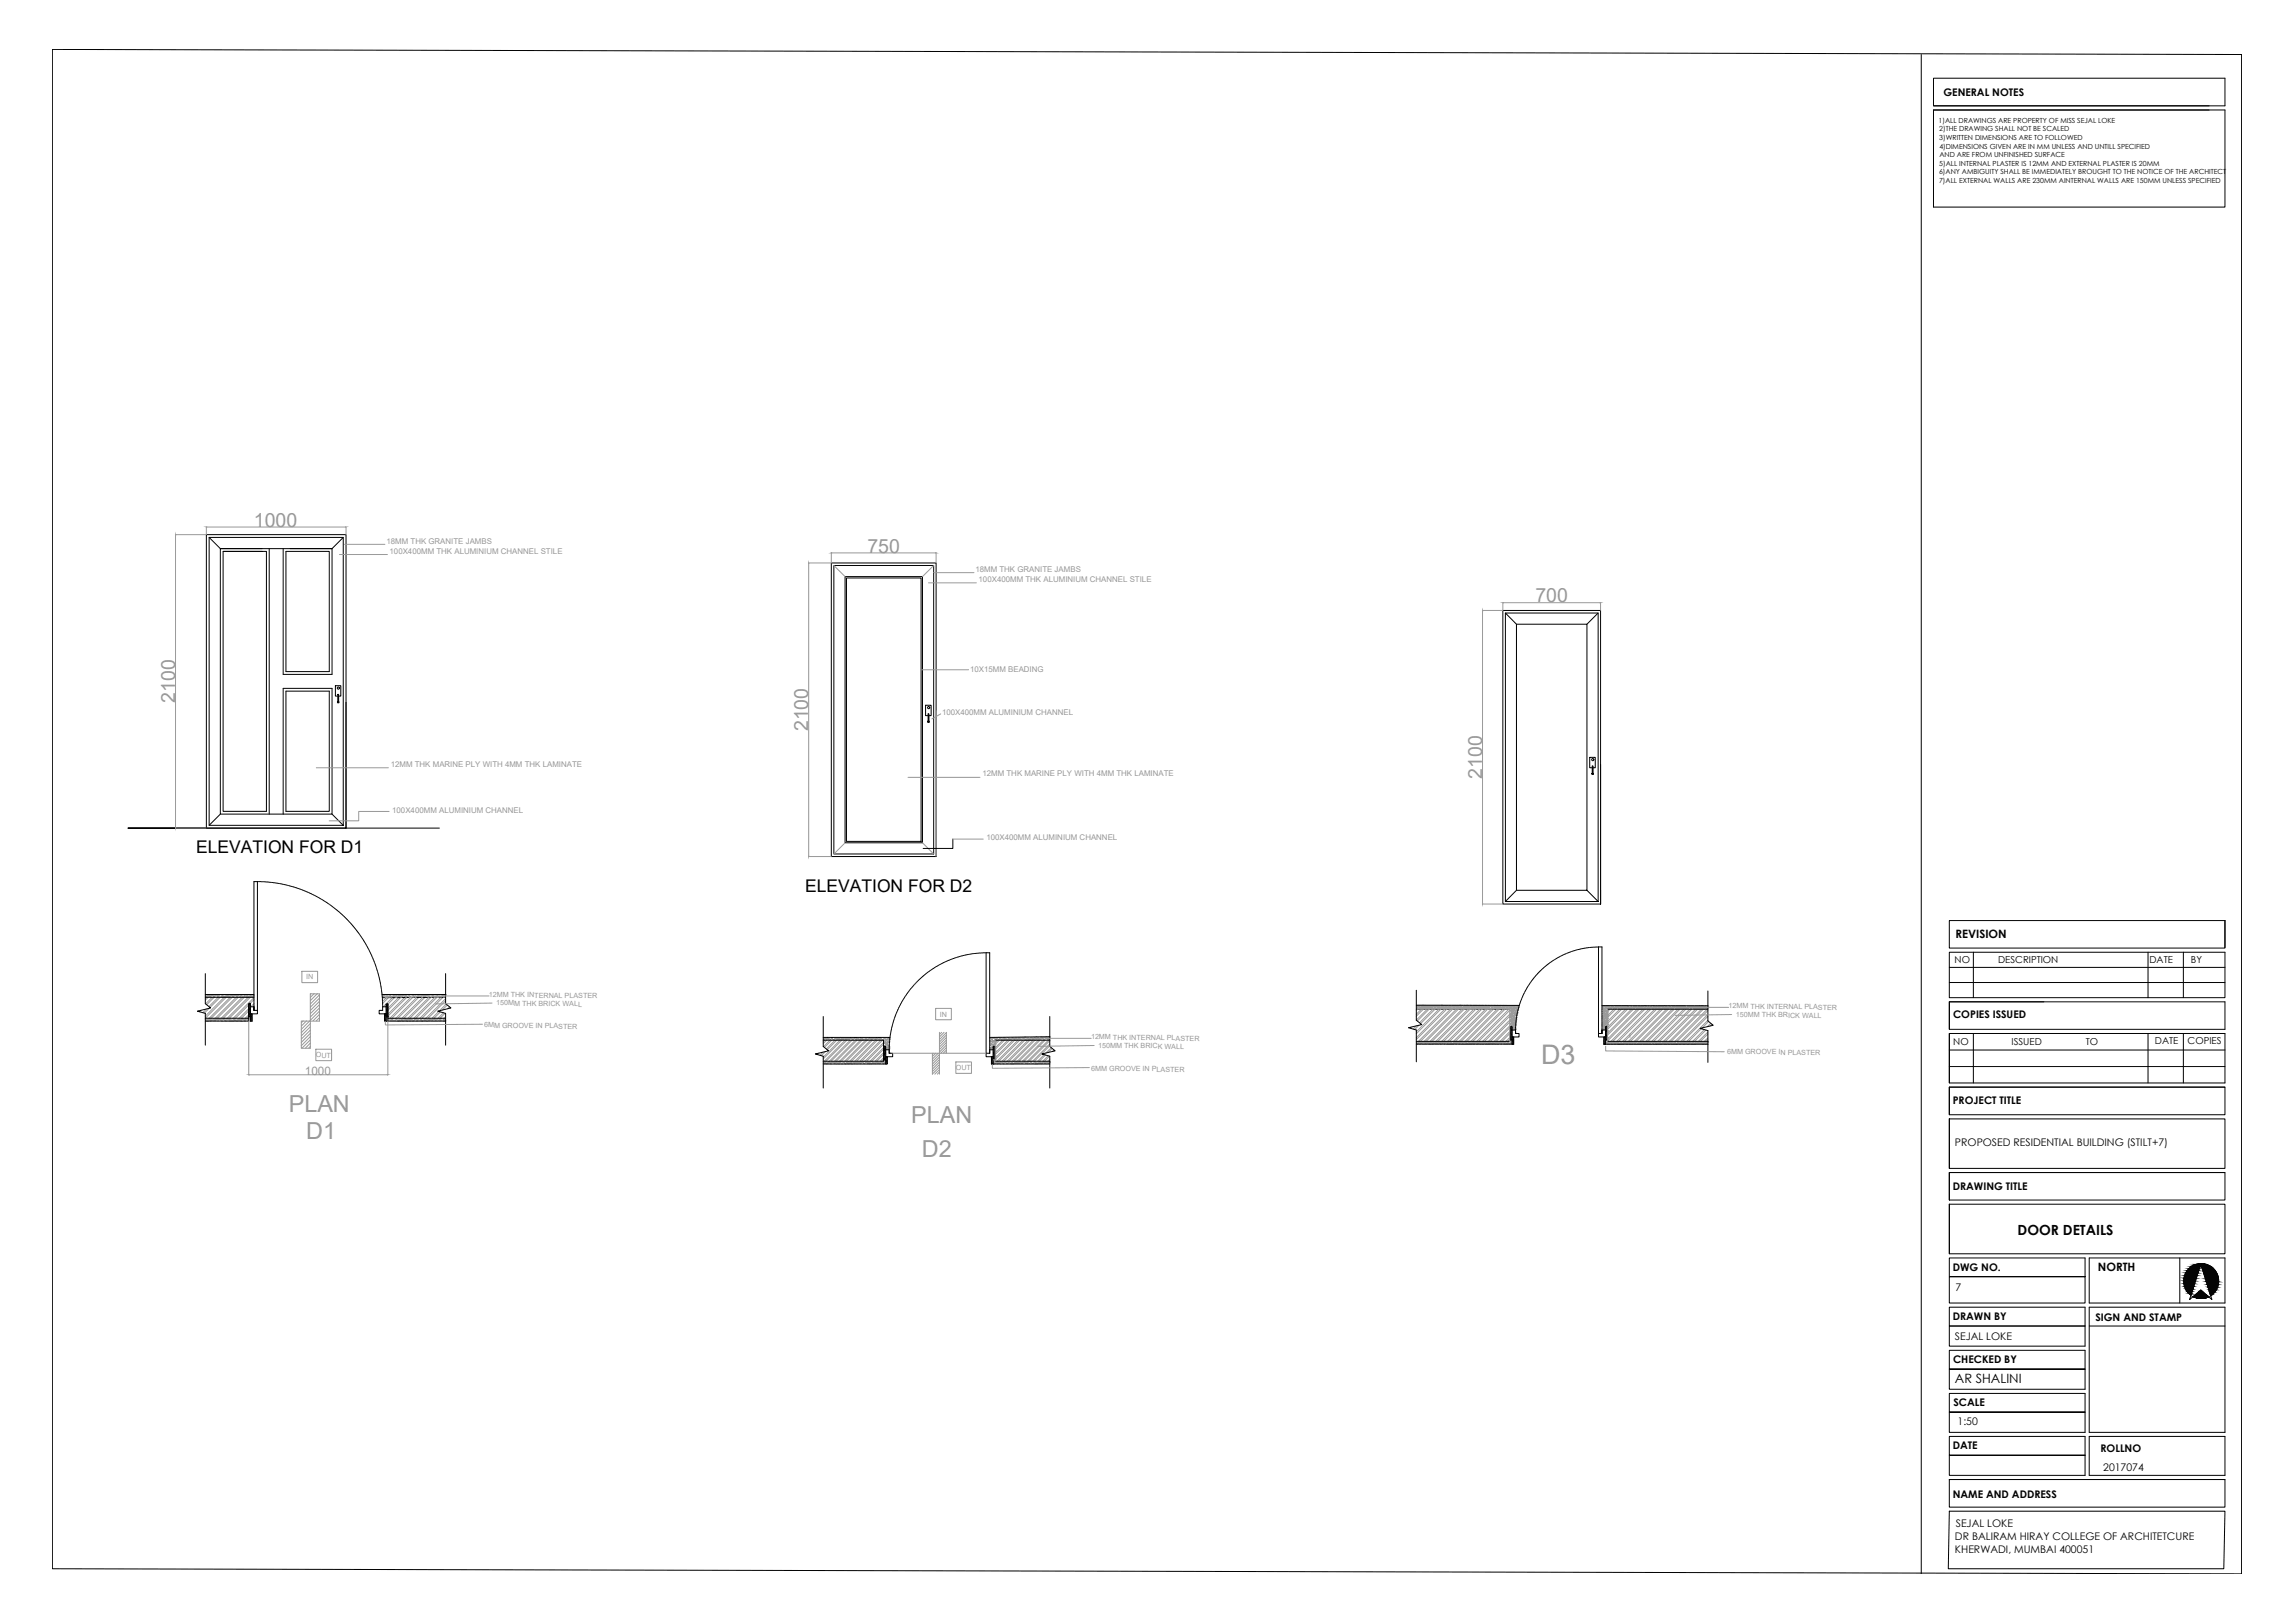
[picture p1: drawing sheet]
<svg xmlns="http://www.w3.org/2000/svg" width="841mm" height="594mm" viewBox="0 0 841 594" stroke-linecap="round" stroke-linejoin="round" font-family="sans-serif">
<defs><g id="words">
<text font-size="9.9" fill="#989898" x="564.8" y="389.8">D3</text>
<g font-size="8.6" fill="#989898">
<text x="105.8" y="407.4">PLAN</text>
<text x="333.9" y="411.3">PLAN</text>
<text x="112.2" y="417.2">D1</text>
<text x="337.8" y="423.6">D2</text>
</g>
<g font-size="7.2" fill="#989898">
<text x="93.1" y="192.9">1000</text>
<text x="317.9" y="202.4">750</text>
<text x="562.7" y="220.6">700</text>
<text x="64.2" y="257.5" transform="rotate(-90 64.2 257.5)">2100</text>
<text x="296.2" y="267.8" transform="rotate(-90 296.2 267.8)">2100</text>
<text x="543.2" y="285.2" transform="rotate(-90 543.2 285.2)">2100</text>
</g>
<g font-size="6.4">
<text x="71.9" y="312.5">ELEVATION FOR D1</text>
<text x="295" y="326.5">ELEVATION FOR D2</text>
</g>
<text font-size="5.1" x="739.4" y="452.3">DOOR DETAILS</text>
<text font-size="4.7" x="716.4" y="506.5">AR SHALINI</text>
<text font-size="4.3" fill="#989898" x="111.7" y="393.6">1000</text>
<g font-size="4.2">
<text x="716.6" y="343.7">REVISION</text>
<text x="768.8" y="465.6">NORTH</text>
</g>
<g font-size="3.8">
<text x="712.2" y="35">GENERAL NOTES</text>
<text x="715.7" y="372.8">COPIES ISSUED</text>
<text x="715.6" y="404.4">PROJECT TITLE</text>
<text x="716.4" y="419.7">PROPOSED RESIDENTIAL BUILDING (STILT+7)</text>
<text x="715.6" y="435.8">DRAWING TITLE</text>
<text x="715.6" y="465.4">DWG NO.</text>
<text x="716.6" y="473">7</text>
<text x="715.6" y="483.6">DRAWN BY</text>
<text x="767.9" y="483.7">SIGN AND STAMP</text>
<text x="716.4" y="490.9">SEJAL LOKE</text>
<text x="715.7" y="499.4">CHECKED BY</text>
<text x="715.9" y="514.9">SCALE</text>
<text x="717.4" y="521.9">1:50</text>
<text x="715.6" y="530.6">DATE</text>
<text x="769.8" y="531.7">ROLLNO</text>
<text x="770.7" y="538.7">2017074</text>
<text x="715.6" y="548.5">NAME AND ADDRESS</text>
<text x="716.7" y="559.4">SEJAL LOKE</text>
<text x="716.4" y="564.1">DR BALIRAM HIRAY COLLEGE OF ARCHITETCURE</text>
<text x="716.4" y="568.7">KHERWADI, MUMBAI 400051</text>
</g>
<g font-size="3.5">
<text x="716.3" y="352.7">NO</text>
<text x="732.3" y="352.7">DESCRIPTION</text>
<text x="787.7" y="352.6">DATE</text>
<text x="802.9" y="352.6">BY</text>
<text x="715.8" y="382.6">NO</text>
<text x="737.2" y="382.6">ISSUED</text>
<text x="764.4" y="382.6">TO</text>
<text x="789.7" y="382.4">DATE</text>
<text x="801.7" y="382.4">COPIES</text>
</g>
<g font-size="2.9" fill="#989898">
<text x="141.6" y="199.1">18MM THK GRANITE JAMBS</text>
<text x="142.8" y="203">100X400MM THK ALUMINIUM CHANNEL STILE</text>
<text x="357.4" y="209.5">18MM THK GRANITE JAMBS</text>
<text x="358.6" y="213.3">100X400MM THK ALUMINIUM CHANNEL STILE</text>
<text x="355.5" y="246.2">10X15MM BEADING</text>
<text x="345.2" y="262">100X400MM ALUMINIUM CHANNEL</text>
<text x="143.2" y="280.7">12MM THK MARINE PLY WITH 4MM THK LAMINATE</text>
<text x="360" y="284.3">12MM THK MARINE PLY WITH 4MM THK LAMINATE</text>
<text x="143.7" y="297.6">100X400MM ALUMINIUM CHANNEL</text>
<text x="361.5" y="307.7">100X400MM ALUMINIUM CHANNEL</text>
</g>
<g font-size="2.6">
<text x="710.4" y="45">1)ALL DRAWINGS ARE PROPERTY OF MISS SEJAL LOKE</text>
<text x="710.7" y="48.2">2)THE DRAWING SHALL NOT BE SCALED</text>
<text x="710.7" y="51.3">3)WRITTEN DIMENSIONS ARE TO FOLLOWED</text>
<text x="710.7" y="54.5">4)DIMENSIONS GIVEN ARE IN MM UNLESS AND UNTILL SPECIFIED</text>
<text x="710.7" y="57.6">AND ARE FROM UNFINISHED SURFACE</text>
<text x="710.6" y="63.9">6)ANY AMBIGUITY SHALL BE IMMEDIATELY BROUGHT TO THE NOTICE OF THE ARCHITECT</text>
<text x="710.7" y="60.7">5)ALL INTERNAL PLASTER IS 12MM AND EXTERNAL PLASTER IS 20MM</text>
<text x="710.6" y="67">7)ALL EXTERNAL WALLS ARE 230MM AINTERNAL WALLS ARE 150MM UNLESS SPECIFIED</text>
</g>
<g font-size="2.6" fill="#989898">
<text x="112.2" y="358.7" transform="rotate(1 112.2 358.7)">IN</text>
<text x="179.1" y="365.1" transform="rotate(1 179.1 365.1)">12MM THK INTERNAL PLASTER</text>
<text x="181.8" y="368.2" transform="rotate(1 181.8 368.2)">150MM THK BRICK WALL</text>
<text x="633.4" y="369.3" transform="rotate(1 633.4 369.3)">12MM THK INTERNAL PLASTER</text>
<text x="177.4" y="376.3" transform="rotate(1 177.4 376.3)">6MM GROOVE IN PLASTER</text>
<text x="344.4" y="372.3">IN</text>
<text x="636.1" y="372.4" transform="rotate(1 636.1 372.4)">150MM THK BRICK WALL</text>
<text x="399.8" y="380.6" transform="rotate(1 399.8 380.6)">12MM THK INTERNAL PLASTER</text>
<text x="402.5" y="383.7" transform="rotate(1 402.5 383.7)">150MM THK BRICK WALL</text>
<text x="115.8" y="387.3" transform="rotate(1 115.8 387.3)">OUT</text>
<text x="632.9" y="385.9" transform="rotate(1 632.9 385.9)">6MM GROOVE IN PLASTER</text>
<text x="350.3" y="392" transform="rotate(1 350.3 392)">OUT</text>
<text x="399.9" y="392.1" transform="rotate(1 399.9 392.1)">6MM GROOVE IN PLASTER</text>
</g>
</g></defs>
<!-- layer: 0 -->
<g fill="none" stroke="#989898" stroke-width=".37">
<path d="M64.3 195.9v107.3M75.6 193v2.8h-11.3M75.7 193h51M126.3 199.4h14.8M126.8 193v2.8M124.4 203.1h17.6M296.3 206.2h8.3M296.3 206.3v107.3M304.6 202.4v3.7M304.8 202.5h38.1M305.6 207.1l4.1 4.1M340.2 213.5h17.6"/>
<path d="M342.1 209.7h14.8M342.2 207.1l-4.2 4.1M343 202.4v3.7M543.2 223.6h7.5M543.3 223.7v107.3M550.7 220.7v2.8M550.9 220.8h35.5M586.5 220.7v2.8M337.8 245.3h17.1M343 260.3v53.4M344.7 261.5l-3.2 1.8M115.9 281.2h26.4"/>
<path d="M142.6 297.2h-11.1v3.4h-10.9M332.8 284.7h26.3M64.3 303.3h11.3M296.3 313.7h8.3M309.7 308.7l-4.1 4.1M338 308.7l4.2 4.1M349.2 307.3h11.1M543.2 331.1h7.5M110.6 355.8h5.8v4.1h-5.8zM72.7 370.2l-.1 .2M73.7 370l-.5 .6M75.2 373.5h.1"/>
<path d="M75.3 373.6h.1M75.4 364.8h.1M75.5 364.9h.1M75.5 365.3l-.3 .3M75.5 365h.1M75.6 373.9h.1M75.7 369.6l-1.4 1.3M75.7 373.4h.1M75.7 365.1h.1M75.7 374h.1M76 373.9h.1M76 364.6h.1"/>
<path d="M76 364.3h.1M76 364.8h.1M76 365.2h.1M76 364.4h.1M76.1 373.3h.1M76.3 364.7h.1M76.3 365.3l-1.1 1M76.3 373.9h.1M76.3 373.7h.1M76.4 365h.1M76.6 373.2h.1M76.6 364.7h.1"/>
<path d="M76.6 364.8h.1M76.6 369.3l-1.7 1.8M76.9 373.3h.1M76.9 365h.1M76.9 373.8h.1M77 373.9h.1M77 373.6h.1M77.1 365.1h.1M77.1 373.8h.1M77.1 364.4h.1M77.2 365.2h.1M77.2 364.6h.1"/>
<path d="M77.4 364.3h.1M77.4 364.4h.1M77.4 364.6h.1M77.4 373.7h.1M77.5 373.7h.1M77.5 373.3h.1M77.7 364.6h.1M77.7 365.3l-2.4 2.4M77.8 364.8h.1M77.8 364.5h.1M78 373.3h.1M78.1 373.7h.1"/>
<path d="M78.2 365h.1M78.3 365h.1M78.3 365.1h.1M78.3 373.6h.1M78.3 364.3h.1M78.4 365.2h.1M78.4 373.9h.1M78.4 373.2h.1M78.4 364.4h.1M78.5 365.1h.1M78.5 365.3l-2.8 2.7M78.7 364.4h.1"/>
<path d="M78.7 373.7h.1M78.7 373.6h.1M78.8 364.4h.1M78.8 373.6h.1M78.9 373.3h.1M78.9 373.7h.1M78.9 364.8h.1M79 364.4h.1M79.2 373.3h.1M79.3 373.5h.1M79.5 373.5h.1M79.5 365.2h.1"/>
<path d="M79.5 364.3h.1M79.5 364.6h.1M79.6 364.3h.1M79.6 364.7h.1M79.6 365h.1M79.8 373.9h.1M79.8 373.7h.1M79.9 364.3h.1M79.9 365.1h.1M79.9 373.4h.1M79.9 365.3l-3.3 3.4M80 365.1h.1"/>
<path d="M80.1 364.7h.1M80.2 364.4h.1M80.2 373.3h.1M80.3 373.3h.1M80.4 373.2h.1M80.5 373.3h.1M80.6 364.3h.1M80.6 373.6h.1M80.7 365.2h.1M80.7 365.3l-3.8 3.7M80.7 373.3h.1M81 373.7h.1"/>
<path d="M81 364.3h.1M81 365h.1M81.1 373.2h.1M81.1 373.9h.1M81.2 365.2h.1M81.2 365.1h.1M81.3 364.7h.1M81.3 374h.1M81.4 365.2h.1M81.5 373.2h.1M81.5 364.4h.1M81.6 373.3h.1"/>
<path d="M81.7 373.2h.1M81.8 365.1h.1M81.8 365.2h.1M81.8 364.3h.1M81.9 373.2h.1M82.1 373.7h.1M82.1 365.3l-6.9 6.9M82.3 373.1h.1M82.4 373.7h.1M82.4 365.1h.1M82.4 364.7h.1M82.4 365h.1"/>
<path d="M82.5 373.9h.1M82.6 365h.1M82.6 365.1h.1M82.6 373.2h.1M82.6 364.3h.1M82.7 374h.1M82.9 373h.1M82.9 365.3l-7.7 7.6M82.9 364.4h.1M83 365h.1M83 364.3h.1M83 365.1h.1"/>
<path d="M83 373.3h.1M83.1 364.7h.1M83.1 373h.1M83.2 364.8h.1M83.3 373.6h.1M83.5 365.1h.1M83.6 364.9h.1M83.6 364.7h.1M83.7 373.3h.1M83.8 365h.1M83.8 373.3h.1M83.8 364.9h.1"/>
<path d="M83.9 373.2h.1M83.9 373.9h.1M84 365.1h.1M84.1 374h.1M84.1 365.1h.1M84.1 364.3h.1M84.2 364.8h.1M84.2 373.7h.1M84.3 364.4h.1M84.3 365.3l-7.6 7.6M84.4 373.3h.1M84.4 373.6h.1"/>
<path d="M84.5 374h.1M84.5 364.4h.1M84.7 373.9h.1M84.7 364.6h.1M84.8 364.8h.1M84.9 364.7h.1M85 364.7h.1M85 373.2h.1M85.1 373.9h.1M85.1 365.3l-7.7 7.6M85.2 365h.1M85.3 373.9h.1"/>
<path d="M85.3 365.1h.1M85.4 364.7h.1M85.4 365.1h.1M85.4 365.2h.1M85.4 374h.1M85.5 373.3h.1M85.6 373.6h.1M85.7 373.8h.1M85.7 364.4h.1M85.8 373.3h.1M85.9 364.7h.1M85.9 373.8h.1"/>
<path d="M86 364.6h.1M86 373.7h.1M86 373.8h.1M86.2 373.2h.1M86.2 364.6h.1M86.2 364.3h.1M86.2 373.7h.1M86.5 365.1h.1M86.5 364.5h.1M86.5 365h.1M86.5 365.3l-7.6 7.6M86.6 373.9h.1"/>
<path d="M86.7 364.7h.1M86.7 365.1h.1M86.8 373.6h.1M86.8 364.8h.1M86.8 373.7h.1M86.8 374h.1M87.1 364.6h.1M87.1 364.4h.1M87.1 373.6h.1M87.1 373.3h.1M87.1 365.2h.1M87.2 364.4h.1"/>
<path d="M87.3 373.3h.1M87.3 365.3l-7.7 7.6M87.3 373.2h.1M87.3 373.4h.1M87.4 364.4h.1M87.4 373.6h.1M87.6 365.1h.1M87.7 364.3h.1M87.7 373.7h.1M87.9 373.6h.1M87.9 365h.1M88 364.3h.1"/>
<path d="M88 373.5h.1M88 373.8h.1M88.1 364.4h.1M88.1 365.1h.1M88.2 374h.1M88.2 364.6h.1M88.3 373.5h.1M88.4 364.3h.1M88.4 364.4h.1M88.4 364.8h.1M88.5 373.1h.1M88.5 374h.1"/>
<path d="M88.5 373.3h.1M88.6 373.4h.1M88.7 373h.1M88.7 365.3l-7.6 7.6M88.8 365h.1M88.9 365.2h.1M89 365.2h.1M89 373.4h.1M89.1 373.5h.1M89.2 373.3h.1M89.3 365h.1M89.3 364.6h.1"/>
<path d="M89.4 373.8h.1M89.5 373.3h.1M89.5 365.1h.1M89.5 373.7h.1M89.5 365.3l-7.7 7.6M89.6 374h.1M89.6 373.8h.1M89.6 373.2h.1M89.8 364.4h.1M89.8 373.2h.1M89.9 373.3h.1M89.9 365.2h.1"/>
<path d="M90 365h.1M90.2 365.2h.1M90.2 364.8h.1M90.3 373.5h.1M90.3 364.9h.1M90.4 373h.1M90.4 373.2h.1M90.5 365.2h.1M90.6 364.6h.1M90.6 373.2h.1M90.7 365h.1M90.7 365.2h.1"/>
<path d="M90.8 373.8h.1M90.8 373.1h.1M90.8 373.4h.1M90.9 374h.1M90.9 365.1h.1M90.9 373.5h.1M90.9 365.3l-7.6 7.6M91 373.1h.1M91.1 365.1h.1M91.1 365h.1M91.2 364.4h.1M91.2 369.5l-3.5 3.4"/>
<path d="M91.2 371.7l-1.3 1.2M91.2 368l-5 4.9M91.2 370.2l-2.8 2.7M91.2 372.4l-.6 .5M91.2 374v19.7M91.4 365h.1M91.5 364.4h.1M91.6 364.5h.1M91.7 365h.1M91.7 364.6h.1M91.7 365.3l-7.7 7.6M92 364.8h.1"/>
<path d="M92 365h.1M92.3 365.1h.1M92.3 365h.1M92.3 364.9h.1M92.5 365.2h.1M92.6 364.9h.1M92.6 364.4h.1M92.9 364.6h.1M92.9 364.8h.1M93.1 365.4l-7.6 7.5M93.1 367.6l-1.2 1.2M93.1 366.1l-1.4 1.4"/>
<path d="M93.1 368.3l-.5 .5M110.4 374h6.7M140.1 365.4h.1M140.2 364.3h.1M140.3 364.9h.1M140.4 365h.1M140.5 364.7h.1M140.6 364.3h.1M140.6 364.4h.1M140.7 364.3h.1M141 364.8h.1M141.1 365.1h.1"/>
<path d="M141.2 365.3h.1M141.2 374.2v1.2l35.6-.3M141.4 365.3h.1M141.4 365.2h.1M141.5 368.5l-.3 .3M141.5 365.2h.1M141.6 364.7h.1M141.6 364.9h.1M141.6 365.4l-1.4 1.4M141.8 365.3h.1M141.8 365h.1M142.1 364.3h.1"/>
<path d="M142.1 373.8h.1M142.1 374v19.7M142.2 373.2h.1M142.3 365.1h.1M142.3 373.2h.1M142.3 364.4h.1M142.4 365.2h.1M142.4 365.4l-2.2 2.1M142.5 373.6h.1M142.6 365.2h.1M142.8 364.6h.1M142.8 364.8h.1"/>
<path d="M142.8 373.2h.1M142.8 364.9h.1M143 365.1h.1M143 364.9h.1M143.1 373.2h.1M143.1 373.7h.1M143.2 365h.1M143.3 373.9h.1M143.3 365.2h.1M143.4 365.1h.1M143.4 373.4h.1M143.4 373.1h.1"/>
<path d="M143.5 364.3h.1M143.5 373.5h.1M143.6 365h.1M143.6 373.2h.1M143.7 373.6h.1M143.8 365h.1M143.8 365.4l-3.4 3.4M143.9 373.8h.1M144 364.6h.1M144 373h.1M144.1 364.4h.1M144.2 364.9h.1"/>
<path d="M144.2 364.5h.1M144.2 373.2h.1M144.4 364.9h.1M144.5 373.7h.1M144.6 365h.1M144.6 364.8h.1M144.6 365.4l-2.5 2.4M144.7 373.9h.1M144.7 373h.1M144.8 364.9h.1M144.8 373h.1M144.8 373.6h.1"/>
<path d="M144.9 364.3h.1M145 373.2h.1M145 364.9h.1M145 365.2h.1M145.1 364.6h.1M145.1 365.3h.1M145.2 373.4h.1M145.3 364.8h.1M145.4 373.2h.1M145.6 373.9h.1M145.6 373.8h.1M145.7 365h.1"/>
<path d="M145.7 373.9h.1M145.8 364.9h.1M145.9 373.7h.1M145.9 373.9h.1M145.9 364.4h.1M145.9 364.7h.1M145.9 365h.1M146 373.5h.1M146.1 373.9h.1M146.1 365.4l-4 3.9M146.2 364.7h.1M146.2 364.3h.1"/>
<path d="M146.2 373.8h.1M146.3 364.6h.1M146.4 373.2h.1M146.4 364.8h.1M146.4 364.9h.1M146.5 364.6h.1M146.5 373h.1M146.6 373.1h.1M146.6 374h.1M146.8 365.4l-4.7 4.6M146.8 373.7h.1M146.8 365.2h.1"/>
<path d="M146.9 365h.1M147 373.4h.1M147 373.5h.1M147.1 373.7h.1M147.1 364.6h.1M147.1 373.5h.1M147.1 364.9h.1M147.2 373.7h.1M147.3 365h.1M147.4 364.5h.1M147.4 373.9h.1M147.4 373.7h.1"/>
<path d="M147.4 373.8h.1M147.5 364.6h.1M147.6 364.3h.1M147.7 364.5h.1M147.7 373.1h.1M147.7 373.2h.1M147.8 374h.1M147.8 364.5h.1M148 373.6h.1M148.1 365h.1M148.1 364.9h.1M148.3 373.6h.1"/>
<path d="M148.3 373h.1M148.3 365.4l-6.2 6.1M148.4 364.4h.1M148.4 373.5h.1M148.4 373.1h.1M148.5 364.9h.1M148.6 364.4h.1M148.6 364.6h.1M148.6 373.7h.1M148.6 373.5h.1M148.6 365.3h.1M148.7 365h.1"/>
<path d="M148.7 373.5h.1M148.8 373.9h.1M148.9 373.1h.1M148.9 364.3h.1M148.9 374h.1M149 364.3h.1M149 365.4l-6.9 6.8M149.1 373.2h.1M149.2 365h.1M149.2 373.5h.1M149.3 373.9h.1M149.5 373.4h.1"/>
<path d="M149.5 373.5h.1M149.5 364.5h.1M149.8 364.5h.1M149.8 373.4h.1M149.9 364.9h.1M149.9 365.3h.1M150 373.7h.1M150 364.9h.1M150 373.1h.1M150.1 373.9h.1M150.1 365h.1M150.2 373.9h.1"/>
<path d="M150.2 365.3h.1M150.3 365h.1M150.4 364.3h.1M150.4 373.3h.1M150.4 365.3h.1M150.5 373.2h.1M150.5 365.3h.1M150.5 373.5h.1M150.5 365.3l-7.6 7.6M150.6 373.5h.1M150.6 373.2h.1M150.9 364.5h.1"/>
<path d="M151 373.2h.1M151 373.9h.1M151.1 365.2h.1M151.2 373.9h.1M151.2 373h.1M151.2 364.5h.1M151.2 365.3l-7.6 7.6M151.3 364.9h.1M151.3 364.6h.1M151.4 373.7h.1M151.4 365.2h.1M151.4 365h.1"/>
<path d="M151.5 364.9h.1M151.6 373.9h.1M151.6 373.1h.1M151.7 365.1h.1M151.7 364.9h.1M151.8 364.3h.1M151.8 373.5h.1M151.8 373.1h.1M151.9 373.2h.1M151.9 373.1h.1M152.1 364.5h.1M152.2 373.1h.1"/>
<path d="M152.2 365.3h.1M152.3 373h.1M152.3 365h.1M152.3 373.5h.1M152.4 373.9h.1M152.5 365h.1M152.6 364.9h.1M152.7 364.9h.1M152.7 365.3l-7.6 7.6M152.8 373.7h.1M152.8 373.9h.1M152.8 373h.1"/>
<path d="M152.8 365h.1M152.9 364.9h.1M152.9 373.9h.1M153 373.5h.1M153 364.5h.1M153.1 364.3h.1M153.3 364.5h.1M153.3 373.2h.1M153.4 365.3l-7.6 7.6M153.5 364.9h.1M153.6 373.9h.1M153.6 373h.1"/>
<path d="M153.6 365h.1M153.6 373.1h.1M153.7 364.9h.1M153.8 364.9h.1M154 364.9h.1M154.1 373.5h.1M154.1 373.7h.1M154.1 364.8h.1M154.1 373.6h.1M154.2 365h.1M154.3 373.8h.1M154.4 373.9h.1"/>
<path d="M154.4 364.5h.1M154.4 365.3h.1M154.5 364.3h.1M154.5 374h.1M154.6 373.2h.1M154.6 373.9h.1M154.7 373h.1M154.7 364.7h.1M154.7 373.8h.1M154.8 364.6h.1M154.9 364.6h.1M154.9 364.7h.1"/>
<path d="M154.9 365.3l-7.6 7.6M155 373.8h.1M155 364.9h.1M155.3 373.4h.1M155.3 364.6h.1M155.3 365h.1M155.4 364.9h.1M155.4 373.2h.1M155.5 373.7h.1M155.5 373.2h.1M155.5 364.5h.1M155.6 365h.1"/>
<path d="M155.6 373.7h.1M155.7 373.8h.1M155.7 365.3l-7.7 7.6M155.8 373.7h.1M155.8 373.8h.1M155.8 373h.1M155.9 364.3h.1M155.9 364.6h.1M155.9 373.6h.1M156 373.2h.1M156.1 364.5h.1M156.1 373.7h.1"/>
<path d="M156.2 364.9h.1M156.3 374h.1M156.4 373.4h.1M156.5 364.5h.1M156.6 364.6h.1M156.7 364.4h.1M156.8 365.3h.1M156.8 364.9h.1M156.8 373.6h.1M156.9 373.7h.1M156.9 365h.1M157 373.6h.1"/>
<path d="M157 365h.1M157.1 373.8h.1M157.1 364.4h.1M157.1 365.1h.1M157.2 365.3l-7.7 7.6M157.2 373.2h.1M157.3 364.3h.1M157.3 364.9h.1M157.4 373.2h.1M157.4 373.5h.1M157.6 373.4h.1M157.7 364.3h.1"/>
<path d="M157.7 373.6h.1M157.7 373.7h.1M157.9 365.3l-7.7 7.6M157.9 365.3h.1M157.9 364.4h.1M158 373.5h.1M158.1 364.9h.1M158.2 373.4h.1M158.2 373.8h.1M158.3 373.7h.1M158.3 365h.1M158.4 364.6h.1"/>
<path d="M158.4 373.8h.1M158.5 364.7h.1M158.5 364.8h.1M158.6 373.4h.1M158.6 364.3h.1M158.8 373.4h.1M158.8 373.2h.1M158.8 365h.1M159 373.2h.1M159 364.4h.1M159.1 365.3h.1M159.1 373.3h.1"/>
<path d="M159.3 365.2h.1M159.4 373.8h.1M159.4 373.2h.1M159.4 365.3l-7.7 7.6M159.4 373.6h.1M159.5 364.9h.1M159.6 373.7h.1M159.7 364.8h.1M159.7 365h.1M159.7 373.2h.1M159.8 364.3h.1M159.8 373.8h.1"/>
<path d="M159.9 365.2h.1M159.9 373.3h.1M160 364.3h.1M160.1 365.2h.1M160.1 373.2h.1M160.1 365.3l-7.7 7.6M160.2 364.6h.1M160.2 365.2h.1M160.2 364.4h.1M160.3 373.1h.1M160.5 365.1h.1M160.5 373.7h.1"/>
<path d="M160.5 373.1h.1M160.6 365.1h.1M160.7 365.1h.1M160.8 373.2h.1M160.8 364.8h.1M160.8 370.4l-2.5 2.5M160.9 364.9h.1M160.9 373.1h.1M161 373.7h.1M161.1 373.3h.1M161.1 365h.1M161.2 373.8h.1"/>
<path d="M161.2 373.6h.1M161.3 365h.1M161.3 373.7h.1M161.4 364.3h.1M161.4 370.6l-2.3 2.3M161.4 365.2h.1M161.5 364.3h.1M161.5 373.2h.1M161.5 373h.1M161.6 365.3l-7.7 7.6M161.6 364.9h.1M161.7 373.7h.1"/>
<path d="M161.9 364.6h.1M162 364.8h.1M162 364.7h.1M162.3 373.3h.1M162.3 364.9h.1M162.3 365.3l-7.6 7.6M162.4 373.7h.1M162.4 365.1h.1M162.4 365h.1M162.4 364.8h.1M162.5 365.2h.1M162.5 364.3h.1"/>
<path d="M162.5 374h.1M162.5 373.2h.1M162.5 371l-2 1.9M162.6 373.8h.1M162.6 373.3h.1M162.8 364.3h.1M162.8 364.8h16.4M162.8 373.7h.1M162.8 364.8h.1M162.9 373.2h.1M163 373.7h.1M163.1 364.8h.1"/>
<path d="M163.1 373.9h.1M163.1 371.1l-1.8 1.8M163.3 364.3h.1M163.3 365.8l-7.2 7.1M163.3 372.4l-.6 .5M163.3 366.6l-6.4 6.3M163.5 367.8l-2.4 2.4M163.9 368.1l-1.8 1.8M164.7 368.8l-.7 .7M165.1 369.1l-.2 .2M180.3 367.4l-20.7 .3M302.9 380h.1"/>
<path d="M307.9 380h.1M342.9 369.3h5.7v4.2h-5.7zM365.8 380h.1M366 380h.1M374.7 380h.1M375.3 379.9h.1M375.6 379.8h.1M379.6 379.8h.1M379.7 379.8h.1M381.4 379.8h.1M383.1 379.8h.1M383.2 379.9h.1"/>
<path d="M383.5 380h.1M384.1 379.9h.1M384.3 379.8h.1M384.7 379.8h.1M516.3 376.4l-.1 .1M517.2 376.2l-.4 .4M519.1 368.3h.1M519.1 369.2h.1M519.1 375.7l-1.2 1.2M519.1 369.4h.1M519.1 369.3h.1M519.2 368.4h.1"/>
<path d="M519.2 368.5h.1M519.3 369.1h.1M519.3 369.2h.1M519.4 369.6h.1M519.4 368.3h.1M519.4 368.5h.1M519.4 369.6l-.4 .5M519.5 369.3h.1M519.6 369.3h.1M519.7 368.8h.1M519.7 369.5h.1M519.7 368.4h.1"/>
<path d="M519.7 368.6h.1M519.8 369.3h.1M520 375.5l-1.6 1.6M520 369.6h.1M520.1 369.3h.1M520.1 368.5h.1M520.1 368.9h.1M520.2 369.1h.1M520.2 368.3h.1M520.2 369h.1M520.2 368.4h.1M520.3 368.4h.1"/>
<path d="M520.4 368.3h.1M520.4 369.2h.1M520.5 369.3h.1M520.5 369.2h.1M520.6 369.3h.1M520.6 368.8h.1M520.7 369.4h.1M520.7 368.3h.1M520.7 369.2h.1M520.8 368.3h.1M520.8 368.7h.1M520.8 369.6h.1"/>
<path d="M520.9 369.6l-1.9 1.9M521 369.2h.1M521.1 369.1h.1M521.1 368.4h.1M521.1 369.6h.1M521.1 368.6h.1M521.2 368.2h.1M521.2 368.3h.1M521.2 368.7h.1M521.3 368.2h.1M521.4 368.4h.1M521.5 369.1h.1"/>
<path d="M521.5 368.8h.1M521.5 369.2h.1M521.5 369h.1M521.6 369.5h.1M521.6 369.6l-2.6 2.6M521.6 369h.1M521.7 369.3h.1M521.9 369.3h.1M521.9 369h.1M521.9 368.7h.1M522 368.4h.1M522 369.1h.1"/>
<path d="M522.2 369.6h.1M522.2 368.3h.1M522.3 368.4h.1M522.3 368.3h.1M522.4 369h.1M522.5 369.4h.1M522.5 368.8h.1M522.5 368.4h.1M522.6 368.7h.1M522.6 369h.1M522.6 369.2h.1M522.7 369.3h.1"/>
<path d="M522.9 369.1h.1M522.9 368.4h.1M522.9 368.9h.1M523 368.7h.1M523 369h.1M523 369.6l-4 4M523.3 369.6h.1M523.3 369.3h.1M523.4 368.7h.1M523.4 368.8h.1M523.4 369.4h.1M523.4 368.3h.1"/>
<path d="M523.6 368.8h.1M523.6 368.4h.1M523.6 369.6h.1M523.6 368.3h.1M523.7 369.2h.1M523.7 369.6l-4.3 4.4M523.8 368.4h.1M523.8 368.8h.1M523.8 369.3h.1M523.9 369h.1M524 368.7h.1M524.1 368.7h.1"/>
<path d="M524.3 369.4h.1M524.3 368.8h.1M524.4 369h.1M524.4 369.6h.1M524.5 368.7h.1M524.5 368.3h.1M524.7 369.6h.1M524.7 368.4h.1M524.7 369.3h.1M524.8 369h.1M524.8 368.4h.1M524.8 368.7h.1"/>
<path d="M524.8 369.4h.1M524.8 369.6h.1M524.8 369.2h.1M524.9 369.3h.1M525 368.4h.1M525.1 369.5h.1M525.1 368.4h.1M525.2 369.6l-5 5M525.2 369.4h.1M525.2 368.7h.1M525.2 368.6h.1M525.4 368.7h.1"/>
<path d="M525.5 368.6h.1M525.5 369.6h.1M525.6 369.5h.1M525.6 368.3h.1M525.7 369h.1M525.7 368.4h.1M525.8 369.4h.1M525.8 368.5h.1M525.8 368.4h.1M525.8 369h.1M525.8 369.1h.1M525.9 369.2h.1"/>
<path d="M525.9 369.6l-5.3 5.3M526 369.4h.1M526 369.3h.1M526.2 369.3h.1M526.2 368.7h.1M526.2 368.5h.1M526.3 368.7h.1M526.4 368.5h.1M526.5 368.4h.1M526.5 369.3h.1M526.6 368.3h.1M526.6 369.6h.1"/>
<path d="M526.6 369h.1M526.7 368.4h.1M526.7 369.3h.1M526.7 368.3h.1M526.8 368.7h.1M526.9 368.4h.1M526.9 368.8h.1M527 369.3h.1M527 369.2h.1M527.1 369.4h.1M527.1 368.7h.1M527.1 368.3h.1"/>
<path d="M527.1 369.3h.1M527.2 369h.1M527.3 368.3h.1M527.3 369.6l-8.3 8.3M527.4 368.7h.1M527.5 369.2h.1M527.5 368.3h.1M527.5 369.3h.1M527.6 369h.1M527.6 368.3h.1M527.6 369.4h.1M527.7 369.2h.1"/>
<path d="M527.7 369.6h.1M527.8 368.3h.1M527.9 368.4h.1M528 369.1h.1M528 368.4h.1M528 368.5h.1M528 368.7h.1M528 369.6l-9 9M528 369.3h.1M528.1 368.2h.1M528.1 369.2h.1M528.2 369.3h.1"/>
<path d="M528.2 368.8h.1M528.3 368.2h.1M528.4 368.3h.1M528.4 369.1h.1M528.5 369h.1M528.5 368.7h.1M528.6 369h.1M528.7 369.1h.1M528.8 369.6h.1M528.9 369h.1M528.9 368.3h.1M528.9 369.3h.1"/>
<path d="M528.9 368.7h.1M529 369.4h.1M529.1 368.4h.1M529.2 369.2h.1M529.3 369.3h.1M529.3 368.4h.1M529.4 369h.1M529.4 368.3h.1M529.4 369.6l-10.4 10.5M529.6 368.9h.1M529.6 368.7h.1M529.6 368.8h.1"/>
<path d="M529.7 368.8h.1M529.8 368.7h.1M529.8 368.9h.1M529.9 369.3h.1M529.9 369.6h.1M530 368.3h.1M530 369.1h.1M530.2 368.4h.1M530.2 369.6l-11.2 11.1M530.3 368.3h.1M530.3 369.1h.1M530.3 369h.1"/>
<path d="M530.3 368.8h.1M530.4 369.4h.1M530.4 369.3h.1M530.5 369.5h.1M530.5 368.8h.1M530.7 368.7h.1M530.7 368.5h.1M530.8 369.3h.1M530.8 368.6h.1M530.8 368.8h.1M530.8 368.5h.1M531 369.6h.1"/>
<path d="M531.1 368.3h.1M531.1 368.8h.1M531.2 369h.1M531.2 368.3h.1M531.2 368.4h.1M531.3 368.7h.1M531.4 369.1h.1M531.4 368.7h.1M531.5 369.3h.1M531.5 369.2h.1M531.6 369.6l-11.8 11.8M531.6 369.6h.1"/>
<path d="M531.7 368.6h.1M531.7 369.3h.1M531.7 368.7h.1M531.8 369.6h.1M531.8 368.7h.1M531.8 369.4h.1M532.1 369.5h.1M532.1 369.6h.1M532.1 368.2h.1M532.1 368.5h.1M532.2 369.6h.1M532.2 368.9h.1"/>
<path d="M532.2 368.6h.1M532.2 368.3h.1M532.3 369.6l-11.8 11.8M532.3 368.4h.1M532.4 368.6h.1M532.4 369.1h.1M532.5 368.8h.1M532.5 369.5h.1M532.6 369.3h.1M532.6 368.6h.1M532.7 368.5h.1M532.7 369.4h.1"/>
<path d="M532.9 368.7h.1M532.9 369.1h.1M533 369.4h.1M533.1 368.9h.1M533.1 368.2h.1M533.1 369.6h.1M533.2 368.5h.1M533.2 369.6h.1M533.2 369.5h.1M533.3 368.3h.1M533.3 368.5h.1M533.4 368.4h.1"/>
<path d="M533.5 369.3h.1M533.5 368.6h.1M533.5 369.1h.1M533.5 368.5h.1M533.6 368.4h.1M533.7 369.3h.1M533.7 369.6l-11.8 11.8M533.9 369.3h.1M533.9 368.8h.1M534 368.9h.1M534 368.2h.1M534 368.7h.1"/>
<path d="M534 369.6h.1M534.1 368.3h.1M534.2 369.6h.1M534.3 368.3h.1M534.3 369.1h.1M534.3 369.2h.1M534.4 369.2h.1M534.4 369.6l-11.8 11.8M534.5 369.3h.1M534.5 368.6h.1M534.5 368.4h.1M534.6 368.3h.1"/>
<path d="M534.6 369.2h.1M534.6 369.1h.1M534.6 369.5h.1M534.6 368.2h.1M534.8 369.3h.1M534.9 368.2h.1M534.9 369.1h.1M534.9 369.6h.1M534.9 368.9h.1M535 368.5h.1M535 368.2h.1M535 368.7h.1"/>
<path d="M535.3 369.6h.1M535.3 368.8h.1M535.4 369.3h.1M535.4 368.6h.1M535.4 369.1h.1M535.4 368.9h.1M535.4 368.2h.1M535.5 369h.1M535.6 368.4h.1M535.7 369.2h.1M535.7 369.1h.1M535.8 369h.1"/>
<path d="M535.8 369.6l-11.7 11.8M535.9 369.6h.1M535.9 368.9h.1M535.9 369.2h.1M536 369.5h.1M536.1 369.6h.1M536.1 368.7h.1M536.3 368.5h.1M536.3 369h.1M536.3 369.2h.1M536.4 369.6h.1M536.4 368.6h.1"/>
<path d="M536.5 368.9h.1M536.5 368.2h.1M536.5 369.6l-11.7 11.8M536.7 368.4h.1M536.7 368.9h.1M536.8 369.6h.1M536.8 368.9h.1M536.8 369.1h.1M537 369.2h.1M537.1 369.2h.1M537.1 369.3h.1M537.2 369.2h.1"/>
<path d="M537.2 368.5h.1M537.2 368.7h.1M537.3 368.8h.1M537.4 368.8h.1M537.4 369.5h.1M537.4 368.2h.1M537.5 368.3h.1M537.5 369.6h.1M537.6 368.2h.1M537.7 368.8h.1M537.7 369.5h.1M537.8 368.4h.1"/>
<path d="M537.8 368.5h.1M537.9 369.1h.1M538 369.6l-11.8 11.8M538 369.6h.1M538.1 369.2h.1M538.1 368.5h.1M538.2 369.2h.1M538.2 368.9h.1M538.2 368.7h.1M538.3 368.7h.1M538.4 368.7h.1M538.5 369.2h.1"/>
<path d="M538.5 369.6h.1M538.6 369.5h.1M538.6 368.8h.1M538.6 369.6h.1M538.7 368.7h.1M538.7 369.6h.1M538.7 369.6l-11.8 11.8M538.7 368.2h.1M538.8 368.2h.1M538.9 368.4h.1M538.9 369.6h.1M539 369.5h.1"/>
<path d="M539 369.1h.1M539.1 369.2h.1M539.1 368.5h.1M539.1 368.6h.1M539.2 369.2h.1M539.2 368.6h.1M539.3 368.6h.1M539.3 368.5h.1M539.4 368.7h.1M539.5 369.5h.1M539.5 368.8h.1M539.6 369.5h.1"/>
<path d="M539.6 368.9h.1M539.6 368.5h.1M539.6 369.4h.1M539.7 369.6h.1M539.8 368.2h.1M539.9 369.4h.1M540 368.5h.1M540 368.4h.1M540 369.3h.1M540 369.2h.1M540.1 368.5h.1M540.1 369.1h.1"/>
<path d="M540.1 369.6l-11.8 11.8M540.3 368.5h.1M540.3 369.2h.1M540.3 369.6h.1M540.3 368.2h.1M540.3 368.3h.1M540.4 369.3h.1M540.5 369.5h.1M540.5 368.8h.1M540.6 368.4h.1M540.6 369.3h.1M540.6 368.6h.1"/>
<path d="M540.8 369.6h.1M540.8 369.6l-11.7 11.8M540.9 369.3h.1M540.9 369.2h.1M540.9 368.5h.1M540.9 368.2h.1M541 368.9h.1M541 368.3h.1M541 369h.1M541.2 368.3h.1M541.2 369.1h.1M541.3 369.3h.1"/>
<path d="M541.4 368.8h.1M541.4 369.2h.1M541.4 369.5h.1M541.5 368.3h.1M541.5 369.2h.1M541.6 368.7h.1M541.7 368.3h.1M541.7 369.6h.1M541.8 369.6h.1M541.8 369.1h.1M541.8 368.5h.1M541.9 369.6h.1"/>
<path d="M542 368.2h.1M542 368.6h.1M542.1 368.7h.1M542.2 368.3h.1M542.3 368.8h.1M542.3 369.6l-11.8 11.8M542.3 369.5h.1M542.3 369.1h.1M542.4 369h.1M542.4 369.2h.1M542.5 369h.1M542.7 368.7h.1"/>
<path d="M542.7 369.3h.1M542.8 369.1h.1M542.8 368.5h.1M542.8 369h.1M542.8 369.3h.1M543 369.6h.1M543 369.6l-11.8 11.8M543.1 368.3h.1M543.1 368.2h.1M543.1 369.6h.1M543.2 368.4h.1M543.2 369.4h.1"/>
<path d="M543.2 368.8h.1M543.2 369h.1M543.3 368.3h.1M543.4 369.1h.1M543.4 368.9h.1M543.4 368.6h.1M543.5 369.2h.1M543.7 369.1h.1M543.7 368.5h.1M543.7 368.9h.1M543.8 368.7h.1M543.8 369h.1"/>
<path d="M543.9 369h.1M544.1 369.6h.1M544.2 369.4h.1M544.2 368.8h.1M544.2 369.3h.1M544.2 368.2h.1M544.3 368.3h.1M544.4 368.8h.1M544.4 369.6l-11.8 11.8M544.5 369.1h.1M544.5 369.6h.1M544.5 368.3h.1"/>
<path d="M544.6 368.4h.1M544.6 369.1h.1M544.6 369.2h.1M544.7 368.8h.1M544.8 368.7h.1M544.9 368.7h.1M545 369.6h.1M545.1 369.4h.1M545.1 368.8h.1M545.1 369.6l-11.8 11.8M545.1 368.7h.1M545.2 369.6h.1"/>
<path d="M545.2 369h.1M545.3 368.7h.1M545.3 368.2h.1M545.4 368.3h.1M545.5 369.6h.1M545.5 369.1h.1M545.5 368.4h.1M545.6 369.3h.1M545.6 368.6h.1M545.6 369.6h.1M545.6 369.4h.1M545.7 369.2h.1"/>
<path d="M545.9 368.3h.1M545.9 369.5h.1M546 368.7h.1M546 368.4h.1M546 369.4h.1M546.1 368.6h.1M546.2 369.6h.1M546.3 368.5h.1M546.3 368.7h.1M546.4 368.4h.1M546.4 369.4h.1M546.4 368.2h.1"/>
<path d="M546.5 369.1h.1M546.5 368.5h.1M546.5 368.3h.1M546.5 369.6l-11.8 11.8M546.6 369.4h.1M546.7 369.1h.1M546.7 369h.1M546.8 369.2h.1M546.9 369.4h.1M546.9 368.7h.1M547 369.3h.1M547 368.5h.1"/>
<path d="M547.1 368.7h.1M547.2 368.4h.1M547.3 369.6l-11.9 11.8M547.3 369.3h.1M547.3 369.6h.1M547.3 368.4h.1M547.4 369h.1M547.4 368.4h.1M547.5 368.2h.1M547.5 368.4h.1M547.6 369.3h.1M547.6 368.3h.1"/>
<path d="M547.7 368.7h.1M547.8 369.1h.1M547.8 368.7h.1M547.8 369.3h.1M547.8 369.4h.1M547.9 369.2h.1M548 368.3h.1M548.1 369h.1M548.1 368.3h.1M548.1 368.7h.1M548.3 368.4h.1M548.3 369h.1"/>
<path d="M548.3 369.2h.1M548.4 369.3h.1M548.4 368.3h.1M548.4 369.6h.1M548.5 369.2h.1M548.5 369.4h.1M548.6 368.2h.1M548.7 369.6l-11.8 11.8M548.7 368.7h.1M548.7 368.3h.1M548.7 368.4h.1M548.8 369.3h.1"/>
<path d="M548.8 369.1h.1M548.8 368.5h.1M548.9 369.1h.1M549 369.2h.1M549.1 368.7h.1M549.2 369h.1M549.2 368.4h.1M549.2 369.1h.1M549.2 368.7h.1M549.4 369.6l-11.8 11.8M549.4 369h.1M549.5 369.6h.1"/>
<path d="M549.5 369.1h.1M549.7 368.7h.1M549.7 368.2h.1M549.7 369.3h.1M549.7 369h.1M549.8 368.3h.1M549.8 369.4h.1M550 369.1h.1M550.1 369.2h.1M550.1 369h.1M550.1 368.3h.1M550.2 369h.1"/>
<path d="M550.2 368.4h.1M550.3 368.7h.1M550.4 368.9h.1M550.5 368.8h.1M550.6 368.7h.1M550.6 369.3h.1M550.6 368.8h.1M550.6 368.9h.1M550.6 369.6h.1M550.8 368.2h.1M550.8 369.6l-11.8 11.8M550.9 368.3h.1"/>
<path d="M550.9 369.1h.1M551.1 369h.1M551.1 368.3h.1M551.1 369.1h.1M551.2 368.8h.1M551.2 369.2h.1M551.2 369.4h.1M551.3 368.8h.1M551.3 369.5h.1M551.4 368.7h.1M551.5 369.3h.1M551.5 368.6h.1"/>
<path d="M551.5 369.6l-11.8 11.8M551.6 368.4h.1M551.6 368.8h.1M551.7 368.5h.1M551.7 369.6h.1M551.9 369.6h.1M552 369h.1M552 368.3h.1M552 368.8h.1M552.1 368.7h.1M552.1 369.1h.1M552.3 368.7h.1"/>
<path d="M552.3 369.2h.1M552.3 369.1h.1M552.4 369.1h.1M552.4 369.6h.1M552.5 369.3h.1M552.5 368.6h.1M552.6 369.6h.1M552.7 369.4h.1M552.8 369.6h.1M552.9 368.3h.1M552.9 369.5h.1M552.9 369.6h.1"/>
<path d="M552.9 369h.1M552.9 369.6l-11.7 11.8M553 368.6h.1M553 368.5h.1M553.1 368.3h.1M553.2 368.5h.1M553.2 369.1h.1M553.2 377.9l-3.5 3.5M553.2 378.6l-2.8 2.8M553.3 379.8h.1M553.3 379.1h.1M553.3 374h.1"/>
<path d="M553.3 378.5h.1M553.3 376.7h.1M553.3 372.6h.1M553.3 371.5l-10 9.9M553.3 373.6l-7.9 7.8M553.3 375.7l-5.7 5.7M553.3 370.1l-11.4 11.3M553.3 372.2l-9.3 9.2M553.3 374.3l-7.1 7.1M553.3 376.5l-5 4.9M553.3 369.6l-.1 11.8M553.3 379.5h.1"/>
<path d="M553.3 376.2h.1M553.4 369.3h.1M553.4 368.6h.1M553.4 372.2h.1M553.4 369.4h.1M553.4 379.7h.1M553.4 368.8h.1M553.4 370.7h.1M553.4 370h.1M553.4 374.9h.1M553.4 371.3h.1M553.4 369.2h.1"/>
<path d="M553.4 371.4h.1M553.4 370.1h.1M553.4 372h.1M553.4 377.6h.1M553.4 374.8h.1M553.4 374h.1M553.5 373.4h.1M553.5 372.7h.1M553.5 368.5h.1M553.5 378.4h.1M553.5 376.2h.1M553.5 371.4h.1"/>
<path d="M553.5 375.3h.1M553.5 374.7h.1M553.5 374h.1M553.5 371.2h.1M553.5 369.4h.1M553.5 370h.1M553.6 375.4h.1M553.6 374.8h.1M553.6 372.1h.1M553.6 373.5h.1M553.6 370.3h.1M553.6 370.1h.1"/>
<path d="M553.6 368.7h.1M553.7 373h.1M553.7 373.6h.1M553.7 372.2h.1M553.7 375.7h.1M553.7 370.4h.1M553.7 369.1h.1M553.8 373h.1M553.8 371.7h.1M553.8 369h.1M553.8 368.3h.1M553.8 369.4h.1"/>
<path d="M553.8 370.9h.1M553.8 370.5h.1M553.8 375.6h.1M553.8 374.3h.1M553.9 369.6h.1M553.9 374.8h.1M553.9 373h.1M553.9 372.1h.1M553.9 374.4h.1M553.9 371h.1M553.9 370.3h.1M553.9 375.7h.1"/>
<path d="M553.9 371.7h.1M553.9 372.3h.1M554 373.7h.1M554 373h.1M554 371.2h.1M554 368.5h.1M554 374.5h.1M554 375h.1M554 374.3h.1M554 373.9h.1M554.1 375.7h.1M554.1 371.8h.1"/>
<path d="M554.1 369.4h.1M554.1 377h.1M554.1 375.3h.1M554.1 372.1h.1M554.1 370.7h.1M554.1 369.5h.1M554.2 373h.1M554.2 371.2h.1M554.2 370.2h.1M554.2 368.4h.1M554.2 373.4h.1M554.2 374.6h.1"/>
<path d="M554.2 375.7h.1M554.2 373.9h.1M554.2 370.4h.1M554.2 368.3h.1M554.2 372.1h.1M554.2 377.2h.1M554.2 375.9h.1M554.2 376.6h.1M554.2 371.8h.1M554.2 374h.1M554.2 374.7h.1M554.3 368.6h.1"/>
<path d="M554.3 369.3h.1M554.3 375.4h.1M554.3 369.9h.1M554.3 374.8h.1M554.3 372.1h.1M554.3 369.1h.1M554.4 371.3h.1M554.4 370.6h.1M554.4 372.6h.1M554.4 372h.1M554.4 376.2h.1M554.4 368.5h.1"/>
<path d="M554.5 374h.1M554.5 373.3h.1M554.5 371.1h.1M554.5 369.3h.1M554.5 368.4h.1M554.5 369.8h.1M554.5 368.5h.1M554.5 375.4h.1M554.5 374.7h.1M554.5 373.8h.1M554.5 372h.1M554.5 376.5h.1"/>
<path d="M554.5 371.3h.1M554.5 369.2h.1M554.5 373.7h.1M554.5 372.4h.1M554.5 376.7h.1M554.5 376h.1M554.5 376.2h.1M554.5 374.8h.1M554.5 375h.1M554.6 373.7h.1M554.6 372.9h.1M554.6 370.2h.1"/>
<path d="M554.6 370h.1M554.6 376.3h.1M554.7 375.7h.1M554.7 373.5h.1M554.7 368.3h.1M554.7 368.7h.1M554.7 377h.1M554.8 369.6h.1M554.8 369h.1M554.8 369.3h.1M554.8 372.2h.1M554.8 370.1h.1"/>
<path d="M554.8 371h.1M554.8 370.3h.1M554.8 374.7h.1M554.8 372h.1M554.8 375.7h.1M554.8 373.6h.1M554.8 368.8h.1M554.8 372.3h.1M554.8 371.7h.1M554.8 375.6h.1M554.8 372.9h.1M554.8 377.1h.1"/>
<path d="M554.8 372.7h.1M554.8 371.4h.1M554.9 373.7h.1M554.9 373h.1M554.9 370.9h.1M554.9 374h.1M554.9 375.3h.1M554.9 375.1h.1M554.9 374.4h.1M554.9 371h.1M554.9 368.3h.1M554.9 372.8h.1"/>
<path d="M554.9 376.6h.1M555 376.4h.1M555 375.7h.1M555 373.8h.1M555 375.4h.1M555 377.1h.1M555 376.5h.1M555 369.6h.1M555 371h.1M555 373.1h.1M555.1 372.9h.1M555.1 370.1h.1"/>
<path d="M555.1 368.3h.1M555.1 376.6h.1M555.1 374.5h.1M555.1 375.6h.1M555.1 373.7h.1M555.1 371h.1M555.1 369.1h.1M555.2 376.5h.1M555.2 371.8h.1M555.2 371.7h.1M555.2 370.4h.1M555.2 369.3h.1"/>
<path d="M555.2 368.6h.1M555.2 369.2h.1M555.2 375.3h.1M555.2 374.3h.1M555.2 373h.1M555.3 370.6h.1M555.3 369.9h.1M555.3 371.8h.1M555.3 376.9h.1M555.3 375.7h.1M555.3 372h.1M555.3 371.3h.1"/>
<path d="M555.3 374.6h.1M555.3 370.4h.1M555.3 368.3h.1M555.3 374.4h.1M555.3 372.6h.1M555.3 377h.1M555.4 374h.1M555.4 373.3h.1M555.4 368.3h.1M555.4 375.4h.1M555.4 374.7h.1M555.4 373.7h.1"/>
<path d="M555.4 371.9h.1M555.4 371h.1M555.4 369.2h.1M555.4 369.1h.1M555.5 372.6h.1M555.5 370.8h.1M555.5 369.5h.1M555.6 370.1h.1M555.6 371.3h.1M555.6 369.2h.1M555.6 373.4h.1M555.6 372.1h.1"/>
<path d="M555.6 370.8h.1M555.6 372.8h.1M555.6 372.7h.1M555.7 368.9h.1M555.7 370.3h.1M555.7 369.6h.1M555.7 371.8h.1M555.7 370h.1M555.7 369.1h.1M555.8 371.6h.1M555.8 371h.1M555.8 368.7h.1"/>
<path d="M555.9 370.1h.1M555.9 369.8h.1M555.9 368.5h.1M555.9 370.9h.1M555.9 371.1h.1M555.9 369.9h.1M556 370.9h.1M556 370h.1M556.1 368.6h.1M556.1 369.6h.1M556.1 369.9h.1M556.1 369.3h.1"/>
<path d="M556.2 369.1h.1M556.2 368.9h.1M556.4 369h.1M556.4 368.3h.1M587.1 369.8h.1M587.1 370.5h.1M587.1 369.6h.1M587.1 375.3h.1M587.1 376.8h.1M587.1 375.4h.1M587.1 372.9h.1M587.1 371.8h.1"/>
<path d="M587.1 371.2h.1M587.1 375h.1M587.1 372.3h.1M587.1 369h.1M587.1 375.5h.1M587.2 373.2h.1M587.2 372.5h.1M587.2 372.6h.1M587.2 374.6h.1M587.2 373.9h.1M587.2 376.1h.1M587.3 375.9h.1"/>
<path d="M587.3 375.2h.1M587.3 369.5h.1M587.3 368.6h.1M587.3 371.3h.1M587.3 369.1h.1M587.3 376.6h.1M587.3 376.8h.1M587.3 374h.1M587.3 372.2h.1M587.3 372.6h.1M587.3 371.2h.1M587.3 369.3h.1"/>
<path d="M587.3 375h.1M587.3 376.2h.1M587.3 374.8h.1M587.3 371.9h.1M587.3 370.6h.1M587.4 373.2h.1M587.4 369.3h.1M587.4 370.4h.1M587.4 369.9h.1M587.4 375.8h.1M587.4 372h.1M587.5 375.9h.1"/>
<path d="M587.5 373.5h.1M587.5 377.1h.1M587.5 374.6h.1M587.5 369.5h.1M587.5 368.8h.1M587.5 377h.1M587.5 368.6h.1M587.6 370.8h.1M587.6 370.1h.1M587.6 372.1h.1M587.6 370h.1M587.6 372.2h.1"/>
<path d="M587.6 371.5h.1M587.6 370.4h.1M587.6 374.9h.1M587.6 375.7h.1M587.6 373.5h.1M587.6 372.9h.1M587.6 375.8h.1M587.6 373.1h.1M587.6 377h.1M587.6 368.3h.1M587.7 374.8h.1M587.7 374.2h.1"/>
<path d="M587.7 370.8h.1M587.7 370.9h.1M587.7 369.6h.1M587.7 376.2h.1M587.7 375.5h.1M587.7 368.5h.1M587.7 371.3h.1M587.7 374.3h.1M587.7 372.2h.1M587.7 368.4h.1M587.8 376.9h.1M587.8 374h.1"/>
<path d="M587.8 374.8h.1M587.8 373.5h.1M587.8 371h.1M587.8 376.7h.1M587.8 369.5h.1M587.8 376.1h.1M587.8 373.6h.1M587.9 373h.1M587.9 370.9h.1M587.9 376.2h.1M587.9 370.4h.1M587.9 368.5h.1"/>
<path d="M587.9 373.1h.1M587.9 376.5h.1M587.9 374.4h.1M587.9 369.1h.1M587.9 375.8h.1M587.9 374h.1M587.9 371.2h.1M588 370.5h.1M588 369.8h.1M588 376.7h.1M588 371.7h.1M588 371.8h.1"/>
<path d="M588 371.2h.1M588 369.4h.1M588 375.2h.1M588 370h.1M588 368.7h.1M588.1 373.2h.1M588.1 372.5h.1M588.1 372.1h.1M588.1 372.6h.1M588.1 371.2h.1M588.1 374.6h.1M588.1 373.9h.1"/>
<path d="M588.1 374.8h.1M588.1 371.8h.1M588.1 370.4h.1M588.1 370h.1M588.2 375.9h.1M588.2 375.2h.1M588.2 375.3h.1M588.2 373.9h.1M588.2 376.5h.1M588.2 375.1h.1M588.2 372.6h.1M588.2 376.6h.1"/>
<path d="M588.2 368.5h.1M588.2 369.4h.1M588.2 374h.1M588.2 372.1h.1M588.2 371.2h.1M588.2 369h.1M588.3 374.8h.1M588.3 376.7h.1M588.3 372.6h.1M588.3 376.1h.1M588.4 370.3h.1M588.4 371.2h.1"/>
<path d="M588.4 369.1h.1M588.4 369h.1M588.4 368.8h.1M588.4 375.7h.1M588.4 373h.1M588.4 374.8h.1M588.4 372.6h.1M588.4 371.6h.1M588.4 370.1h.1M588.4 369.4h.1M588.4 372.9h.1M588.5 371.5h.1"/>
<path d="M588.5 370.8h.1M588.5 369.9h.1M588.5 375.5h.1M588.5 374.2h.1M588.5 371.6h.1M588.5 372.8h.1M588.5 372.1h.1M588.5 370.3h.1M588.5 369.3h.1M588.5 373.5h.1M588.5 374.3h.1M588.6 373.5h.1"/>
<path d="M588.6 374.8h.1M588.6 373h.1M588.6 374.2h.1M588.6 375.7h.1M588.6 368.6h.1M588.7 375.5h.1M588.7 368.4h.1M588.7 372.1h.1M588.7 370h.1M588.7 373.9h.1M588.7 371.2h.1M588.7 375.7h.1"/>
<path d="M588.7 373.5h.1M588.7 370.6h.1M588.7 369.3h.1M588.8 370.8h.1M588.8 373.2h.1M588.8 371.9h.1M588.8 370.2h.1M588.8 368.4h.1M588.8 374.3h.1M588.8 374.5h.1M588.8 370.7h.1M588.9 368.4h.1"/>
<path d="M588.9 375.7h.1M588.9 372.9h.1M588.9 371.1h.1M588.9 375.8h.1M588.9 373.3h.1M588.9 369.8h.1M588.9 369.1h.1M588.9 373.8h.1M588.9 369.5h.1M588.9 375.9h.1M589 371.1h.1M589 370.4h.1"/>
<path d="M589 373h.1M589 370.9h.1M589 378.4h.1M589 372.5h.1M589 371.8h.1M589 369.3h.1M589 372h.1M589 376.5h.1M589 374.4h.1M589 373.8h.1M589 373.2h.1M589 374.8h.1"/>
<path d="M589 377.9h.1M589.1 375.2h.1M589.1 374.5h.1M589.1 377.5h.1M589.1 371.7h.1M589.1 369.6h.1M589.1 375.9h.1M589.1 368.4h.1M589.1 369.6v11.8M589.2 369.3h.1M589.3 369.6l-.2 .2M589.3 369.4h.1"/>
<path d="M589.3 368.8h.1M589.3 369h.1M589.4 368.7h.1M589.5 369.2h.1M589.5 369.1h.1M589.5 368.8h.1M589.7 368.6h.1M589.8 369.1h.1M589.8 368.4h.1M589.8 369h.1M589.9 369.2h.1M590 369.6l-.9 .9"/>
<path d="M590 369.5h.1M590.1 369.1h.1M590.1 369.3h.1M590.2 369.4h.1M590.3 369.4h.1M590.3 368.8h.1M590.4 369.1h.1M590.4 369h.1M590.5 368.4h.1M590.6 369.1h.1M590.6 368.5h.1M590.7 369.1h.1"/>
<path d="M590.7 368.4h.1M590.8 368.6h.1M590.9 369h.1M590.9 368.7h.1M591.1 369h.1M591.1 369.5h.1M591.2 369.4h.1M591.2 368.7h.1M591.2 369h.1M591.3 369.1h.1M591.4 369h.1M591.4 369.6l-2.3 2.4"/>
<path d="M591.5 369h.1M591.6 369.4h.1M591.6 368.4h.1M591.7 369h.1M591.7 369.1h.1M591.8 368.9h.1M591.9 368.6h.1M591.9 368.4h.1M592 368.9h.1M592.1 369.4h.1M592.1 368.7h.1M592.1 369.6l-3 3"/>
<path d="M592.2 369.5h.1M592.3 368.7h.1M592.3 368.9h.1M592.3 368.8h.1M592.6 368.4h.1M592.6 369h.1M592.8 368.8h.1M592.8 369.1h.1M592.9 368.8h.1M593 368.6h.1M593 368.7h.1M593.1 369.4h.1"/>
<path d="M593.2 368.8h.1M593.3 369.6h.1M593.3 369.5h.1M593.3 368.4h.1M593.4 368.5h.1M593.4 368.4h.1M593.5 369h.1M593.6 369.6h.1M593.6 369.6l-4.5 4.5M593.7 368.7h.1M593.7 369h.1M593.7 368.8h.1"/>
<path d="M593.8 369.1h.1M594 368.7h.1M594 369.3h.1M594 369.6h.1M594 369.1h.1M594.1 368.6h.1M594.1 369.1h.1M594.2 369.5h.1M594.2 368.6h.1M594.2 369.6l-5.1 5.2M594.4 369.5h.1M594.4 369h.1"/>
<path d="M594.4 368.3h.1M594.4 369.4h.1M594.5 369.5h.1M594.7 368.5h.1M594.8 368.5h.1M594.8 369h.1M594.8 368.7h.1M594.9 369.3h.1M594.9 369.1h.1M595 369.4h.1M595.1 368.8h.1M595.1 368.5h.1"/>
<path d="M595.2 369.4h.1M595.2 368.6h.1M595.3 369h.1M595.4 369.3h.1M595.5 369.5h.1M595.5 369.1h.1M595.6 368.4h.1M595.7 369.6l-6.6 6.6M595.8 368.4h.1M595.8 369.3h.1M595.8 368.7h.1M595.8 369.4h.1"/>
<path d="M595.9 369.5h.1M595.9 369h.1M595.9 369.3h.1M596 369.1h.1M596.1 368.4h.1M596.1 369.3h.1M596.2 368.5h.1M596.2 369h.1M596.2 368.3h.1M596.3 368.6h.1M596.4 369.2h.1M596.4 369.6l-7.3 7.4"/>
<path d="M596.5 368.8h.1M596.6 369.5h.1M596.7 368.6h.1M596.7 369.3h.1M596.9 369.2h.1M596.9 369.1h.1M597 369h.1M597 369.1h.1M597.1 369.1h.1M597.2 369.6h.1M597.2 369h.1M597.3 369.5h.1"/>
<path d="M597.3 378.7v1.2M597.3 369.1h.1M597.4 368.6h.1M597.6 368.5h.1M597.6 369.3h.1M597.6 368.7h.1M597.6 369.5h.1M597.8 369h.1M597.8 369.6l-8.7 8.8M597.9 368.8h.1M598 368.9h.1M598 369h.1"/>
<path d="M598.1 369h.1M598.1 369.6h.1M598.2 369.1h.1M598.3 369h.1M598.3 369.2h.1M598.5 368.6h.1M598.5 369.6l-9.4 9.5M598.6 369.3h.1M598.6 368.6h.1M598.6 369.5h.1M598.7 369.5h.1M598.8 368.9h.1"/>
<path d="M598.9 368.9h.1M599 369h.1M599 368.5h.1M599 369.6h.1M599 368.6h.1M599.2 369h.1M599.2 368.8h.1M599.3 369.1h.1M599.3 368.8h.1M599.5 369.3h.1M599.5 368.6h.1M599.7 368.8h.1"/>
<path d="M599.8 369.2h.1M599.8 369.5h.1M599.9 368.8h.1M600 369.6h.1M600 368.9h.1M600 369.6l-10.9 10.9M600 369.5h.1M600.2 368.8h.1M600.2 369.6h.1M600.3 369h.1M600.4 369.3h.1M600.4 368.6h.1"/>
<path d="M600.4 369.1h.1M600.4 368.5h.1M600.5 369.6h.1M600.6 368.7h.1M600.6 368.6h.1M600.7 369.6l-11.6 11.6M600.8 368.9h.1M600.9 368.6h.1M600.9 369.6h.1M600.9 368.9h.1M600.9 369.5h.1M601 369.6h.1"/>
<path d="M601.1 368.6h.1M601.1 369.2h.1M601.1 369.5h.1M601.3 368.6h.1M601.4 369.3h.1M601.4 369h.1M601.4 369.5h.1M601.5 369.1h.1M601.5 369.6h.1M601.6 368.5h.1M601.7 368.6h.1M601.8 369.6h.1"/>
<path d="M601.8 368.9h.1M601.8 368.5h.1M601.9 368.6h.1M601.9 369.4h.1M602 369.5h.1M602.1 368.5h.1M602.1 369.4h.1M602.1 369.6l-11.7 11.8M602.2 368.9h.1M602.2 368.5h.1M602.3 369.2h.1M602.4 369.3h.1"/>
<path d="M602.5 369h.1M602.5 368.4h.1M602.5 369.2h.1M602.6 369.1h.1M602.6 369.3h.1M602.7 368.9h.1M602.7 368.4h.1M602.8 369.6h.1M602.8 369.6l-11.8 11.8M602.8 368.6h.1M602.9 369.3h.1M602.9 369.6h.1"/>
<path d="M603 368.4h.1M603.1 369.3h.1M603.1 368.6h.1M603.1 369.5h.1M603.2 369.3h.1M603.2 368.6h.1M603.3 369.2h.1M603.5 369h.1M603.6 368.9h.1M603.6 369.6h.1M603.6 369h.1M603.7 369.1h.1"/>
<path d="M603.8 369.2h.1M603.9 368.6h.1M603.9 369.3h.1M604 369.1h.1M604.1 369.2h.1M604.1 368.5h.1M604.2 369.5h.1M604.2 369.6l-11.7 11.8M604.3 369.1h.1M604.3 369.6h.1M604.4 369.6h.1M604.5 368.9h.1"/>
<path d="M604.6 369.6h.1M604.6 369h.1M604.6 368.6h.1M604.7 368.7h.1M604.7 369h.1M604.8 369.1h.1M605 369h.1M605 369.6l-11.8 11.8M605 368.5h.1M605 368.9h.1M605 369.2h.1M605 368.6h.1"/>
<path d="M605.2 369h.1M605.3 369.5h.1M605.3 369.3h.1M605.4 369.3h.1M605.5 369.5h.1M605.5 368.8h.1M605.7 368.9h.1M605.7 369h.1M605.7 369.6h.1M605.8 368.3h.1M605.8 369.1h.1M605.9 368.9h.1"/>
<path d="M605.9 369.2h.1M605.9 368.5h.1M606.1 368.6h.1M606.2 368.8h.1M606.4 368.8h.1M606.4 369.4h.1M606.4 369h.1M606.4 369.6l-11.8 11.8M606.4 369.5h.1M606.5 369h.1M606.7 368.8h.1M606.8 369.3h.1"/>
<path d="M606.8 368.8h.1M606.8 369h.1M606.9 369.2h.1M606.9 368.5h.1M606.9 369.1h.1M607 369.6h.1M607.1 369.6l-11.8 11.8M607.1 368.7h.1M607.1 369.6h.1M607.2 369.6h.1M607.2 368.6h.1M607.3 368.8h.1"/>
<path d="M607.3 369.5h.1M607.5 369.6h.1M607.5 368.6h.1M607.5 369.4h.1M607.5 368.7h.1M607.6 368.7h.1M607.8 369.1h.1M607.8 368.5h.1M607.8 368.6h.1M607.8 369h.1M607.9 369.5h.1M607.9 369h.1"/>
<path d="M608 368.6h.1M608 369.1h.1M608.1 369.5h.1M608.2 369.3h.1M608.3 369.5h.1M608.3 368.8h.1M608.3 369.3h.1M608.3 368.6h.1M608.4 369.5h.1M608.5 369.6l-11.8 11.8M608.6 368.5h.1M608.6 369.6h.1"/>
<path d="M608.6 369.4h.1M608.6 368.4h.1M608.7 369.2h.1M608.7 368.5h.1M608.9 369.4h.1M608.9 368.7h.1M609 369h.1M609 368.5h.1M609.1 369.4h.1M609.1 369.1h.1M609.2 369.5h.1M609.2 368.8h.1"/>
<path d="M609.2 369h.1M609.2 369.6l-11.7 11.8M609.3 369.3h.1M609.3 369h.1M609.4 368.6h.1M609.5 368.4h.1M609.6 368.5h.1M609.6 369.3h.1M609.7 369.1h.1M609.7 368.4h.1M609.7 369.4h.1M609.8 369.3h.1"/>
<path d="M610 368.4h.1M610 369.6h.1M610 369.3h.1M610.1 368.8h.1M610.1 369.5h.1M610.1 369h.1M610.2 369.1h.1M610.3 369.2h.1M610.3 368.7h.1M610.4 368.8h.1M610.5 368.6h.1M610.5 368.4h.1"/>
<path d="M610.6 369.1h.1M610.7 369h.1M610.7 369.6l-11.8 11.8M610.8 369.2h.1M610.8 369.4h.1M610.9 369.1h.1M611 368.8h.1M611 369.3h.1M611.1 369.4h.1M611.2 369h.1M611.2 369.1h.1M611.3 369.1h.1"/>
<path d="M611.3 368.4h.1M611.3 369.6l-11.7 11.8M611.4 368.5h.1M611.4 368.4h.1M611.5 369.1h.1M611.6 368.5h.1M611.7 369h.1M611.7 368.7h.1M611.9 369.4h.1M611.9 369h.1M611.9 368.8h.1M612.1 369h.1"/>
<path d="M612.2 369h.1M612.2 369.1h.1M612.3 369h.1M612.4 369.1h.1M612.4 368.4h.1M612.5 369.4h.1M612.7 368.9h.1M612.7 368.5h.1M612.8 368.4h.1M612.8 369.6l-11.8 11.8M612.8 368.8h.1M612.8 368.9h.1"/>
<path d="M612.9 369.4h.1M613 369.4h.1M613.1 368.8h.1M613.1 368.7h.1M613.2 368.8h.1M613.3 368.4h.1M613.3 369h.1M613.5 369.1h.1M613.5 369h.1M613.5 369.6l-11.8 11.8M613.6 368.8h.1M613.8 368.8h.1"/>
<path d="M613.8 368.5h.1M613.8 369.4h.1M613.8 368.7h.1M613.9 369.6h.1M613.9 369.4h.1M614.1 368.7h.1M614.1 369.4h.1M614.1 369.6h.1M614.2 369.1h.1M614.2 368.4h.1M614.3 368.5h.1M614.4 369.6h.1"/>
<path d="M614.5 369h.1M614.5 368.7h.1M614.6 368.8h.1M614.6 369.1h.1M614.7 368.7h.1M614.7 369.4h.1M614.7 368.6h.1M614.9 369.5h.1M614.9 368.5h.1M614.9 369.1h.1M614.9 369.6l-11.7 11.8M615 368.6h.1"/>
<path d="M615 369.1h.1M615 369.5h.1M615.2 369h.1M615.2 368.4h.1M615.2 369.4h.1M615.3 369.4h.1M615.3 369.5h.1M615.5 368.5h.1M615.5 369h.1M615.6 368.7h.1M615.6 369.4h.1M615.6 369.6l-11.7 11.8"/>
<path d="M615.7 368.5h.1M615.7 369.1h.1M615.8 369.4h.1M616 368.5h.1M616 368.8h.1M616 369.4h.1M616.1 369h.1M616.3 369.3h.1M616.3 369.4h.1M616.3 369.1h.1M616.4 368.4h.1M616.6 369.3h.1"/>
<path d="M616.6 368.7h.1M616.6 368.4h.1M616.6 369h.1M616.7 369.4h.1M616.7 369.5h.1M616.8 369.3h.1M616.8 369.1h.1M616.9 369.3h.1M617 369h.1M617.1 368.5h.1M617.1 369.6l-11.8 11.8M617.1 369h16.4"/>
<path d="M617.2 369.2h.1M617.3 369.4h.1M617.4 368.8h.1M617.5 369.3h.1M617.5 368.7h.1M617.7 369.1h.1M617.7 369h.1M617.8 369.2h.1M617.8 369.6l-11.8 11.8M617.9 369.1h.1M618 369h.1M618.1 369.5h.1"/>
<path d="M618.2 369.1h.1M618.2 368.5h.1M618.4 369.3h.1M618.4 368.7h.1M618.4 369.4h.1M618.5 368.5h.1M618.6 369h.1M618.8 368.8h.1M618.8 368.9h.1M618.9 369h.1M619 369.1h.1M619.1 369h.1"/>
<path d="M619.2 369.1h.1M619.2 368.5h.1M619.2 369.6l-11.7 11.8M619.3 368.6h.1M619.4 369.3h.1M619.5 369.4h.1M619.5 369.5h.1M619.6 369.5h.1M619.6 368.9h.1M619.8 369h.1M619.8 368.9h.1M619.9 368.5h.1"/>
<path d="M619.9 369.6l-11.8 11.8M619.9 369h.1M620.1 368.8h.1M620.1 369.1h.1M620.2 368.8h.1M620.2 369.3h.1M620.2 368.6h.1M620.3 368.5h.1M620.5 368.8h.1M620.6 369.4h.1M620.6 369.2h.1M620.7 369h.1"/>
<path d="M620.7 368.8h.1M620.7 369.6h.1M620.8 369.6h.1M620.9 369.5h.1M621 368.7h.1M621 369.6h.1M621 369h.1M621.1 368.6h.1M621.2 369.3h.1M621.2 369.1h.1M621.3 368.5h.1M621.3 369.6h.1"/>
<path d="M621.3 369.6l-11.7 11.8M621.4 368.5h.1M621.5 368.7h.1M621.6 369.6h.1M621.6 369h.1M621.6 368.6h.1M621.6 368.8h.1M621.7 368.9h.1M621.7 369.4h.1M621.8 369.5h.1M621.9 368.6h.1M622 369.5h.1"/>
<path d="M622 369.2h.1M622.1 369.6l-11.8 11.8M622.1 369.3h.1M622.1 368.6h.1M622.1 369h.1M622.3 369.5h.1M622.3 369.1h.1M622.4 369.5h.1M622.4 368.5h.1M622.4 369.6h.1M622.5 369h.1M622.5 368.5h.1"/>
<path d="M622.6 369.6h.1M622.6 368.5h.1M622.7 369.4h.1M622.7 368.6h.1M622.8 369.4h.1M622.9 369.4h.1M622.9 368.5h.1M623 368.6h.1M623 369.3h.1M623 368.9h.1M623.2 369.3h.1M623.2 369h.1"/>
<path d="M623.4 368.4h.1M623.4 369.1h.1M623.4 369.2h.1M623.5 368.9h.1M623.5 369.3h.1M623.5 376.8l-4.7 4.6M623.5 369.6h.1M623.5 369.6l-11.8 11.8M623.5 368.4h.1M623.6 368.5h.1M623.7 369.3h.1M623.8 369.6h.1"/>
<path d="M623.9 368.6h.1M623.9 369.4h.1M623.9 369.3h.1M624.1 368.6h.1M624.2 369.2h.1M624.2 369.6l-11.8 11.8M624.3 369h.1M624.4 368.9h.1M624.4 369.6h.1M624.5 369.1h.1M624.5 368.9h.1M624.5 369h.1"/>
<path d="M624.6 377.1l-4.3 4.3M624.6 369.1h.1M624.7 368.5h.1M624.8 369.1h.1M624.9 369.2h.1M624.9 368.5h.1M625 369.4h.1M625.1 369.1h.1M625.1 377.3l-4.1 4.1M625.2 369.6h.1M625.3 368.9h.1M625.3 369.6h.1"/>
<path d="M625.4 369h.1M625.5 368.6h.1M625.5 369.1h.1M625.6 369h.1M625.6 368.6h.1M625.6 369.6l-11.8 11.8M625.7 369h.1M625.8 369.2h.1M625.8 368.5h.1M625.9 371.5l-9.9 9.9M625.9 373.7l-7.8 7.7M625.9 378l-3.5 3.4"/>
<path d="M625.9 370.1l-11.3 11.3M625.9 372.3l-9.2 9.1M625.9 378.7l-2.8 2.7M626.1 374.1l-2.3 2.4M626.9 374.8l-1.2 1.2M627.3 375.1l-.7 .7M634.6 371.6l-20.7 .3M91.3 393.6h50.7M115.8 384.3h5.7v4.2h-5.7zM299.2 385.9l-.1 .2M300 385.8l-.5 .4M301.6 385.3l-1.1 1.2"/>
<path d="M301.7 380.7h.1M301.8 389.6h.1M301.8 380.8h.1M301.8 380.2h.1M301.8 388.8h.1M301.9 380.4h.1M301.9 389.1h.1M302 380.4h.1M302.1 380.4h.1M302.1 389.3h.1M302.1 389.5h.1M302.1 389.2h.1"/>
<path d="M302.2 389.2h.1M302.3 381l-.6 .6M302.3 389.3h.1M302.4 380.4h.1M302.4 380.3h.1M302.5 385.2l-1.5 1.5M302.7 388.9h.1M302.7 380.8h.1M302.7 389.5h.1M302.7 389.7h.1M302.8 389.6h.1M302.9 380.8h.1"/>
<path d="M302.9 381l-1.2 1.3M303 389.4h.1M303 380.3h.1M303.2 380.2h.1M303.2 389.4h.1M303.3 389.1h.1M303.4 380.4h.1M303.4 380.7h.1M303.5 389.2h.1M303.5 380.4h.1M303.5 388.8h.1M303.6 380.2h.1"/>
<path d="M303.6 388.9h.1M303.8 388.9h.1M303.9 389.3h.1M304 389.2h.1M304.1 380.8h.1M304.1 389.2h.1M304.1 389.6h.1M304.1 381l-2.3 2.4M304.2 380.1h.1M304.4 389.3h.1M304.4 380.1h.1M304.5 389.2h.1"/>
<path d="M304.5 389.7h.1M304.6 380.2h.1M304.6 380.4h.1M304.6 389.1h.1M304.7 380.4h.1M304.7 380.3h.1M304.8 381l-2.7 2.7M304.8 380h.1M304.9 389.2h.1M304.9 388.9h.1M305.1 389.1h.1M305.2 380.7h.1"/>
<path d="M305.3 380.8h.1M305.3 389.1h.1M305.4 388.9h.1M305.4 380.8h.1M305.5 389.3h.1M305.5 389.6h.1M305.7 389.1h.1M305.8 389.3h.1M305.8 380.4h.1M305.9 389.3h.1M305.9 380.2h.1M306 381l-3.2 3.2"/>
<path d="M306 381h.1M306 389.1h.1M306.1 388.9h.1M306.1 380.4h.1M306.2 389.2h.1M306.3 389.7h.1M306.3 389h.1M306.4 380.9h.1M306.4 380.8h.1M306.5 388.9h.1M306.5 380.3h.1M306.6 380.4h.1"/>
<path d="M306.6 381l-3.4 3.5M306.7 389.3h.1M306.8 380.8h.1M306.9 388.9h.1M306.9 389.6h.1M307 380.7h.1M307 380.9h.1M307 380.3h.1M307.2 388.9h.1M307.2 380.9h.1M307.3 388.9h.1M307.3 389.7h.1"/>
<path d="M307.3 380.2h.1M307.4 389.1h.1M307.5 388.8h.1M307.5 380.4h.1M307.6 380.8h.1M307.6 389.2h.1M307.6 389.3h.1M307.7 388.8h.1M307.9 389.2h.1M307.9 381l-6.2 6.2M308.1 388.7h.1M308.1 380.3h.1"/>
<path d="M308.2 380.7h.1M308.3 389.6h.1M308.3 380.4h.1M308.4 380.7h.1M308.4 388.9h.1M308.5 389.7h.1M308.5 381l-6.8 6.8M308.7 380.2h.1M308.8 380.7h.1M308.8 380.6h.1M308.8 389.1h.1M308.8 380.8h.1"/>
<path d="M308.9 380.4h.1M308.9 388.9h.1M309 389.2h.1M309.3 380.3h.1M309.3 389.3h.1M309.4 380.6h.1M309.4 389.4h.1M309.6 380.8h.1M309.6 380.5h.1M309.6 388.8h.1M309.6 389.7h.1M309.7 381l-7.6 7.7"/>
<path d="M309.9 380.7h.1M310 380.5h.1M310.1 380.2h.1M310.1 380.4h.1M310.1 389.2h.1M310.1 389.1h.1M310.2 380.4h.1M310.3 389.6h.1M310.4 389.2h.1M310.4 381l-7.7 7.7M310.5 380.3h.1M310.5 389.6h.1"/>
<path d="M310.5 380.8h.1M310.6 380.4h.1M310.7 388.9h.1M310.8 380.4h.1M310.8 389.6h.1M310.8 388.8h.1M310.8 389h.1M310.9 389.5h.1M310.9 380.8h.1M311 389.6h.1M311.1 380.7h.1M311.2 380.3h.1"/>
<path d="M311.2 389.4h.1M311.4 389.2h.1M311.5 389.5h.1M311.5 380.2h.1M311.5 380.1h.1M311.5 389.1h.1M311.6 381l-7.7 7.7M311.6 380.3h.1M311.7 389.4h.1M311.7 389.2h.1M311.8 380.2h.1M311.9 388.8h.1"/>
<path d="M311.9 380.4h.1M311.9 389.7h.1M312 380.2h.1M312.1 389.4h.1M312.2 380.7h.1M312.2 381l-7.6 7.7M312.3 380.8h.1M312.3 380.2h.1M312.4 389.6h.1M312.4 380.9h.1M312.5 389h.1M312.5 389.2h.1"/>
<path d="M312.6 389.3h.1M312.8 380.2h.1M312.9 389.2h.1M312.9 380.1h.1M312.9 389.1h.1M312.9 389.4h.1M313 389.5h.1M313 380.3h.1M313.1 388.7h.1M313.1 389.6h.1M313.1 389.2h.1M313.2 380.1h.1"/>
<path d="M313.2 389.2h.1M313.4 380.7h.1M313.5 381l-7.7 7.7M313.5 380h.1M313.7 389.2h.1M313.7 380.8h.1M313.7 380.4h.1M313.7 380.5h.1M313.8 389.6h.1M313.8 389.1h.1M314 380.2h.1M314 389.1h.1"/>
<path d="M314.1 381l-7.7 7.7M314.1 380.8h.1M314.2 380.2h.1M314.3 389.6h.1M314.3 388.7h.1M314.3 389h.1M314.3 389.1h.1M314.4 380.3h.1M314.4 389.1h.1M314.5 389.2h.1M314.6 380.6h.1M314.7 389.4h.1"/>
<path d="M314.8 381h.1M314.8 389.2h.1M315 380h.1M315 389h.1M315.1 380.7h.1M315.1 380.1h.1M315.1 380.2h.1M315.1 380.9h.1M315.1 389.6h.1M315.3 388.9h.1M315.3 381l-7.6 7.7M315.4 388.7h.1"/>
<path d="M315.4 389.6h.1M315.4 380.4h.1M315.6 380.2h.1M315.6 388.9h.1M315.7 389.1h.1M315.7 380.6h.1M315.7 380.9h.1M315.8 380.3h.1M315.9 389.2h.1M315.9 380.9h.1M315.9 381l-7.6 7.7M316 389.2h.1"/>
<path d="M316 380.8h.1M316 389h.1M316.2 388.8h.1M316.3 380.2h.1M316.3 380.8h.1M316.4 380.7h.1M316.5 388.8h.1M316.5 389.5h.1M316.5 389.6h.1M316.6 389.5h.1M316.6 388.7h.1M316.8 380.1h.1"/>
<path d="M316.8 388.7h.1M316.8 380.6h.1M316.9 380.7h.1M317 380.2h.1M317 389.1h.1M317.1 389.2h.1M317.1 380.3h.1M317.2 380.7h.1M317.2 381l-7.7 7.7M317.3 389.2h.1M317.3 380.5h.1M317.4 380.2h.1"/>
<path d="M317.5 380.6h.1M317.7 380.9h.1M317.7 388.7h.1M317.8 389.5h.1M317.8 380.7h.1M317.8 389h.1M317.8 381l-7.7 7.7M317.9 389.6h.1M317.9 389.1h.1M318.1 380.6h.1M318.3 389.5h.1M318.3 389.1h.1"/>
<path d="M318.3 380.2h.1M318.4 380.5h.1M318.4 389.7h.1M318.4 389.1h.1M318.5 380.3h.1M318.5 380.1h.1M318.6 380.2h.1M318.6 389.2h.1M318.6 380.1h.1M318.7 380.5h.1M318.9 389.5h.1M318.9 388.7h.1"/>
<path d="M319 389.6h.1M319 380.5h.1M319 381l-7.6 7.7M319.2 380.7h.1M319.2 380.6h.1M319.2 388.7h.1M319.2 389.6h.1M319.3 380.4h.1M319.3 389.6h.1M319.5 380.9h.1M319.5 389.1h.1M319.5 380.4h.1"/>
<path d="M319.5 381h.1M319.6 389.5h.1M319.6 389.1h.1M319.7 381l-7.7 7.7M319.7 380.2h.1M319.8 380.1h.1M319.8 381h.1M319.8 389.1h.1M319.9 380.3h.1M320 389.2h.1M320.1 389.5h.1M320.1 389.6h.1"/>
<path d="M320.2 389.5h.1M320.4 380.6h.1M320.4 380.1h.1M320.4 389.4h.1M320.5 380.2h.1M320.6 380.7h.1M320.6 389.1h.1M320.6 389.6h.1M320.7 380.2h.1M320.8 389.4h.1M320.8 380.5h.1M320.9 380.6h.1"/>
<path d="M320.9 381l-7.7 7.7M320.9 380.9h.1M320.9 380.1h.1M320.9 388.7h.1M321.1 380.1h.1M321.1 380.2h.1M321.2 389.1h.1M321.2 389.5h.1M321.2 380.9h.1M321.3 380.3h.1M321.4 389.3h.1M321.4 389.2h.1"/>
<path d="M321.4 389.1h.1M321.5 389.2h.1M321.5 380.5h.1M321.5 381l-7.6 7.7M321.6 389.2h.1M321.7 380.1h.1M321.8 389h.1M321.8 389.5h.1M321.9 380.1h.1M322 389.2h.1M322 380.7h.1M322 380.1h.1"/>
<path d="M322 389.6h.1M322.1 381h.1M322.1 380.1h.1M322.2 380.2h.1M322.3 380h.1M322.4 389.5h.1M322.5 380.2h.1M322.6 389.1h.1M322.6 380.6h.1M322.6 380.3h.1M322.7 380.5h.1M322.7 388.7h.1"/>
<path d="M322.8 389.2h.1M322.8 381l-7.7 7.7M322.8 389.1h.1M322.8 388.8h.1M323 389h.1M323 380.9h.1M323.1 389h.1M323.2 389.2h.1M323.3 380.9h.1M323.3 380.1h.1M323.3 380.7h.1M323.4 389.6h.1"/>
<path d="M323.4 381l-7.7 7.7M323.5 381h.1M323.6 389.5h.1M323.7 389.6h.1M323.8 389h.1M323.8 381.9l-6.8 6.8M323.8 383.7l-5 5M323.8 385.6l-3.1 3.1M323.8 387.5l-1.2 1.2M323.8 382.5l-6.2 6.2M323.8 384.3l-4.4 4.4M323.8 386.2l-2.5 2.5"/>
<path d="M323.8 388.1l-.7 .6M323.8 380.5h.1M323.8 380.2h.1M323.9 382.2h.1M323.9 381.4h.1M323.9 380.9h.1M323.9 383.1h.1M323.9 384.4h.1M323.9 382.1h.1M323.9 384.6h.1M323.9 381.8h.1M323.9 380.2h.1"/>
<path d="M323.9 384.8h.1M323.9 383.9h.1M323.9 387.8h.1M323.9 389.1h.1M323.9 383.4h.1M324 388.9h.1M324 381.9h.1M324 382.9h.1M324 380.3h.1M324 388.3h.1M324.1 389h.1M324.1 388.2h.1"/>
<path d="M324.1 383.2h.1M324.1 389.2h.1M324.1 388.4h.1M324.2 381.3h.1M324.3 382h.1M324.3 383.2h.1M324.3 380.6h.1M324.4 388.9h.1M324.4 381.4h.1M324.4 382.2h.1M324.4 380.1h.1M324.4 380.6h.1"/>
<path d="M324.5 381.7h.1M324.5 380.9h.1M324.5 388.5h.1M324.5 382.6h.1M324.5 388.7h.1M324.5 382.4h.1M324.7 383.1h.1M324.7 380.8h.1M324.7 380.7h.1M324.8 384.2h.1M324.8 382.5h.1M324.8 381h.1"/>
<path d="M324.8 382.6h.1M324.9 382h.1M324.9 384.2h.1M324.9 383.5h.1M324.9 382.7h.1M325 380.5h.1M325 382.2h.1M325 381.3h.1M325 380.8h.1M325 381.8h.1M325.1 383h.1M325.1 384.2h.1"/>
<path d="M325.1 383.6h.1M325.1 383.9h.1M325.1 381.9h.1M325.2 380.2h.1M325.3 381.4h.1M325.3 383.1h.1M325.3 381.5h.1M325.4 382.9h.1M325.4 380.3h.1M325.5 381.9h.1M325.5 383h.1M325.6 380.9h.1"/>
<path d="M325.6 380.1h.1M325.6 381.3h.1M325.6 381.7h.1M325.6 383.5h.1M325.6 382.6h.1M325.7 384.3h.1M325.7 384.1h.1M325.7 380.7h.1M325.7 380.2h.1M325.7 383.4h.1M325.7 381.8h.1M325.8 384.1h.1"/>
<path d="M325.8 381.4h.1M325.8 380.3h.1M325.8 383.5h.1M325.9 380.7h.1M350.3 388.9h5.7v4.2h-5.7zM362.7 382h.1M362.7 381.2h.1M362.7 383.6h.1M362.7 380.4h.1M362.8 381.2h.1M362.8 380.4h.1M362.8 383.7h.1"/>
<path d="M362.8 382h.1M362.8 381.5h.1M362.9 383.7h.1M362.9 382.9h.1M362.9 382.7h.1M362.9 384h.1M362.9 381.3h.1M363 383.8h.1M363 380.4h.1M363.1 382.3h.1M363.1 380.8h.1M363.1 382.4h.1"/>
<path d="M363.2 384h.1M363.2 382.5h.1M363.2 382.6h.1M363.2 380.4h.1M363.2 380.6h.1M363.3 383.8h.1M363.3 382.5h.1M363.4 381.6h.1M363.4 380.7h.1M363.4 382.5h.1M363.4 381.5h.1M363.4 384.2h.1"/>
<path d="M363.4 383.3h.1M363.4 383.4h.1M363.5 381.2h.1M363.6 383.7h.1M363.6 380.3h.1M363.6 381.8h.1M363.6 384.4h.1M363.6 382.8h.1M363.6 381.2h.1M363.7 381.4h.1M363.7 383.6h.1M363.7 390v1.3l35.5-.3"/>
<path d="M363.8 380.1h.1M363.8 382.6h.1M363.9 380.4h.1M363.9 381.2h.1M364 382.9h.1M364 382h.1M364 380.2h.1M364 388.2h.5M364 381.4h.1M364 382.5h.1M364 380h.1M364 389.1h.1"/>
<path d="M364 383.2h.1M364 381.6h.1M364.1 388.2h.1M364.1 389.4h.1M364.1 381.2h.1M364.2 388.9h.1M364.2 380.2h.1M364.3 381.3h.1M364.4 388.4h.1M364.4 382.5h.1M364.4 380.2h.1M364.4 380.4h.1"/>
<path d="M364.5 389.3h.1M364.5 382.3h.1M364.5 382h.1M364.5 380.7h.1M364.5 382.4h.1M364.5 381.6h.1M364.5 386.9h.1M364.5 382.1h.1M364.6 383.3h.1M364.6 381.3h.1M364.6 388.5h.1M364.6 385.3h.1"/>
<path d="M364.6 385h.1M364.6 384.2h.1M364.6 384.7h.1M364.6 380.6h.1M364.7 385.9h.1M364.7 388.1h.1M364.7 385.1h.1M364.7 382.5h.1M364.7 388.6h.1M364.7 387.5h.1M364.7 386.7h.1M364.7 389.5h.1"/>
<path d="M364.7 386.9h.1M364.7 381v7.7M364.8 389.2h.1M364.8 380.1h.1M364.9 380.8h.1M365 380.9h.1M365.1 388.9h.1M365.1 380.3h.1M365.1 389.2h.1M365.1 380.1h.1M365.3 389h.1M365.3 389.2h.1"/>
<path d="M365.4 388.8h.1M365.4 380.2h.1M365.4 389.7h.1M365.4 380.1h.1M365.4 389.1h.1M365.5 389.4h.1M365.6 389.5h.1M365.6 380h.1M365.6 381l-.9 .9M365.6 380.7h.1M365.6 389.2h.1M365.9 389.2h.1"/>
<path d="M366 380.6h.1M366.1 389.5h.1M366.2 380.4h.1M366.2 380.3h.1M366.2 381l-1.5 1.5M366.3 389.1h.1M366.3 380.5h.1M366.5 388.8h.1M366.5 389.1h.1M366.5 389.7h.1M366.5 380.1h.1M366.6 389h.1"/>
<path d="M366.7 380.8h.1M366.7 380.2h.1M366.8 389.1h.1M366.8 380.7h.1M366.8 389h.1M366.9 389h.1M366.9 389.1h.1M367 381h.1M367.1 389.2h.1M367.2 380.9h.1M367.3 389.4h.1M367.4 380.3h.1"/>
<path d="M367.4 380.6h.1M367.5 388.9h.1M367.5 389.5h.1M367.5 381l-2.8 2.7M367.6 380h.1M367.6 380.9h.1M367.6 388.8h.1M367.6 380.1h.1M367.7 389.7h.1M367.7 388.9h.1M367.9 380.1h.1M368 380.7h.1"/>
<path d="M368 380.4h.1M368 389h.1M368.1 388.9h.1M368.1 380.2h.1M368.1 381l-3.4 3.3M368.2 380.8h.1M368.2 389.1h.1M368.3 389.2h.1M368.4 380.8h.1M368.5 380.9h.1M368.6 380.3h.1M368.6 389h.1"/>
<path d="M368.7 388.8h.1M368.7 380.6h.1M368.8 380.7h.1M368.8 388.8h.1M368.9 389.6h.1M368.9 388.7h.1M368.9 389.5h.1M369 389.4h.1M369.1 380.7h.1M369.1 389.5h.1M369.2 388.7h.1M369.3 380.1h.1"/>
<path d="M369.3 381l-4.6 4.6M369.4 380.7h.1M369.4 389h.1M369.4 389.2h.1M369.5 380.2h.1M369.6 380.6h.1M369.6 389.1h.1M369.7 380.2h.1M369.8 380.4h.1M369.8 380.5h.1M370 380.6h.1M370 381l-5.3 5.2"/>
<path d="M370 389.6h.1M370 388.7h.1M370.1 380.6h.1M370.2 389.5h.1M370.3 380.9h.1M370.3 380.6h.1M370.4 389h.1M370.5 389.7h.1M370.5 389.1h.1M370.6 380.5h.1M370.6 389.2h.1M370.6 380.1h.1"/>
<path d="M370.8 380.5h.1M370.8 388.9h.1M370.9 380.2h.1M370.9 389.6h.1M370.9 389.5h.1M370.9 389.1h.1M371.1 388.8h.1M371.1 380.1h.1M371.2 389.6h.1M371.2 380.4h.1M371.2 380.1h.1M371.2 381l-6.5 6.5"/>
<path d="M371.4 389.6h.1M371.5 380.6h.1M371.6 380.5h.1M371.6 389.5h.1M371.7 389.5h.1M371.7 389.2h.1M371.7 380.4h.1M371.8 388.7h.1M371.8 381l-7.1 7.1M372 380.3h.1M372 380.9h.1M372 380.2h.1"/>
<path d="M372 380.1h.1M372 389.5h.1M372.1 380.9h.1M372.1 388.9h.1M372.2 389.1h.1M372.2 380.2h.1M372.3 389.6h.1M372.3 388.7h.1M372.3 380.3h.1M372.3 389.1h.1M372.6 380.6h.1M372.6 389.4h.1"/>
<path d="M372.7 389.5h.1M372.8 389.4h.1M372.9 389.2h.1M372.9 380.6h.1M372.9 380.1h.1M372.9 380.2h.1M373 389.5h.1M373.1 381l-7.7 7.7M373.2 380.2h.1M373.2 389.3h.1M373.4 380.5h.1M373.4 380.1h.1"/>
<path d="M373.4 380.6h.1M373.5 388.7h.1M373.5 389.5h.1M373.5 380.1h.1M373.5 388.9h.1M373.6 380.2h.1M373.7 389.1h.1M373.7 381l-7.7 7.7M373.8 380.6h.1M373.8 389.2h.1M373.8 380.9h.1M373.9 389.1h.1"/>
<path d="M374 389.2h.1M374.1 389.1h.1M374.1 380.1h.1M374.3 380.6h.1M374.3 380.2h.1M374.4 380h.1M374.4 389.5h.1M374.4 389.2h.1M374.6 389.5h.1M374.6 388.7h.1M374.7 380.1h.1M374.7 380.2h.1"/>
<path d="M374.8 380.1h.1M374.9 388.9h.1M374.9 381l-7.7 7.7M375 380.6h.1M375 380.2h.1M375 389.1h.1M375.1 389.1h.1M375.1 380.5h.1M375.2 389.1h.1M375.3 388.7h.1M375.3 388.8h.1M375.5 380.1h.1"/>
<path d="M375.6 381h.1M375.6 381l-7.8 7.7M375.6 389h.1M375.6 380.9h.1M375.6 380.6h.1M375.7 381h.1M375.7 389.1h.1M375.7 389.5h.1M375.8 389.5h.1M375.9 380.9h.1M376.1 380.6h.1M376.1 380.1h.1"/>
<path d="M376.2 388.9h.1M376.2 389.5h.1M376.3 389.6h.1M376.3 388.9h.1M376.3 380.9h.1M376.4 389.1h.1M376.4 380.2h.1M376.4 388.9h.1M376.5 380.1h.1M376.7 381h.1M376.7 380.1h.1M376.8 388.9h.1"/>
<path d="M376.8 381l-7.7 7.7M376.9 380.8h.1M376.9 380.6h.1M377 389.5h.1M377 380.6h.1M377.1 388.7h.1M377.1 389.5h.1M377.2 380.8h.1M377.3 380.5h.1M377.4 388.8h.1M377.4 381h.1M377.4 381l-7.7 7.7"/>
<path d="M377.5 380.7h.1M377.5 389.1h.1M377.5 380.1h.1M377.6 389.2h.1M377.6 388.7h.1M377.6 388.9h.1M377.7 380.2h.1M377.8 380.1h.1M377.8 381h.1M377.8 389.1h.1M378 388.7h.1M378 389.6h.1"/>
<path d="M378.1 380.6h.1M378.1 389.5h.1M378.2 380.2h.1M378.3 380.2h.1M378.4 380.6h.1M378.4 380.5h.1M378.5 389.5h.1M378.6 381l-7.7 7.7M378.7 380.6h.1M378.7 389h.1M378.9 388.7h.1M378.9 380.1h.1"/>
<path d="M378.9 388.8h.1M379 380.9h.1M379 380.1h.1M379 388.9h.1M379.1 380.2h.1M379.2 381h.1M379.2 389.7h.1M379.2 389.1h.1M379.3 380.5h.1M379.3 381l-7.7 7.7M379.3 389.5h.1M379.3 389.2h.1"/>
<path d="M379.6 380.5h.1M379.6 389.6h.1M379.7 389.6h.1M379.8 380.6h.1M379.8 389h.1M379.8 389.7h.1M379.9 380.4h.1M379.9 389.5h.1M380 380.2h.1M380.2 380.1h.1M380.2 389.5h.1M380.2 380.9h.1"/>
<path d="M380.3 380.1h.1M380.4 388.9h.1M380.4 389.5h.1M380.5 389.5h.1M380.5 380.2h.1M380.5 380.4h.1M380.5 380.6h.1M380.5 381l-7.7 7.7M380.5 380.7h.1M380.6 389.1h.1M380.6 388.8h.1M380.7 380.3h.1"/>
<path d="M380.8 380.5h.1M380.8 389.5h.1M381.1 389h.1M381.1 380.3h.1M381.1 389.2h.1M381.1 380.6h.1M381.1 389.3h.1M381.1 381l-7.7 7.7M381.3 389.5h.1M381.3 380.9h.1M381.3 380.1h.1M381.4 389.4h.1"/>
<path d="M381.5 389.6h.1M381.6 389.5h.1M381.6 389.4h.1M381.6 380.1h.1M381.7 380.2h.1M381.8 388.9h.1M381.9 380.2h.1M381.9 380.3h.1M381.9 380.5h.1M381.9 389.3h.1M381.9 389.1h.1M382.2 389h.1"/>
<path d="M382.3 380.1h.1M382.3 380.6h.1M382.4 381l-7.7 7.7M382.4 388.8h.1M382.5 380.1h.1M382.5 388.9h.1M382.5 380.9h.1M382.5 380.6h.1M382.5 389.2h.1M382.6 389.5h.1M382.7 386.3l-2.4 2.4M382.8 389.4h.1"/>
<path d="M382.8 389.2h.1M382.9 380.1h.1M382.9 389.2h.1M383 381l-7.7 7.7M383 380.5h.1M383 380.1h.1M383.1 380h.1M383.1 388.9h.1M383.1 389.2h.1M383.1 386.4l-2.2 2.3M383.2 380.2h.1M383.3 389.6h.1"/>
<path d="M383.3 389h.1M383.3 389.1h.1M383.4 380.3h16.5M383.6 380.3h.1M383.6 380h.1M383.7 380.9h.1M383.8 389.1h.1M383.9 380.6h.1M383.9 389.4h.1M384 389.1h.1M384 389.5h.1M384 380.6h.1"/>
<path d="M384.1 380.7h.1M384.1 386.7l-2 2M384.2 388.9h.1M384.2 380.4h.1M384.2 381l-7.7 7.7M384.3 389h.1M384.4 380.1h.1M384.4 381h.1M384.5 388.9h.1M384.6 380.2h.1M384.6 386.8l-1.9 1.9M384.7 389.2h.1"/>
<path d="M384.7 382.4l-6.3 6.3M384.7 388l-.7 .7M384.7 381.2l-7.5 7.5M384.7 383l-5.7 5.7M384.7 388.6l-.1 .1M385.2 383.7l-1.9 2M385.6 384l-1.5 1.5M386.3 384.5l-.6 .6M386.6 384.8l-.1 .1M401 382.9l-20.7 .3M519.1 381.6h.1M519.2 382.3h.1"/>
<path d="M519.2 381.7h.1M519.2 382.4h.1M519.3 382.2h.1M519.4 382.3h.1M519.4 382.1h.1M519.6 382.1h.1M519.6 381.9h.1M519.7 382h.1M519.9 382h.1M520 381.6h.1M520 381.5h.1M520.1 381.6h.1"/>
<path d="M520.2 382.3h.1M520.2 381.6h.1M520.3 382.4h.1M520.3 382h.1M520.4 382h.1M520.5 382h.1M520.6 382h.1M520.7 381.9h.1M520.7 382.3h.1M520.8 381.9h.1M521.1 382.3h.1M521.1 381.6h.1"/>
<path d="M521.1 381.5h.1M521.3 381.6h.1M521.3 381.8h.1M521.4 382.4h.1M521.4 381.6h.1M521.5 381.8h.1M521.5 381.7h.1M521.5 382h.1M521.8 381.8h.1M521.8 381.9h.1M521.9 381.6h.1M522 382.3h.1"/>
<path d="M522.1 382.3h.1M522.2 381.5h.1M522.2 382.3h.1M522.2 381.7h.1M522.4 381.6h.1M522.4 381.7h.1M522.4 382h.1M522.5 382.4h.1M522.7 381.7h.1M522.8 381.6h.1M522.9 382.3h.1M522.9 381.6h.1"/>
<path d="M522.9 381.9h.1M523.2 381.6h.1M523.2 382h.1M523.3 382h.1M523.3 381.5h.1M523.4 381.6h.1M523.5 381.6h.1M523.6 382.3h.1M523.6 381.5h.1M523.7 382.4h.1M523.8 381.6h.1M523.8 382.3h.1"/>
<path d="M524 382.4h.1M524 381.9h.1M524.1 381.5h.1M524.2 381.6h.1M524.3 381.9h.1M524.3 381.5h.1M524.3 381.7h.1M524.4 381.5h.1M524.4 382.3h.1M524.6 381.6h.1M524.6 382h.1M524.7 382.3h.1"/>
<path d="M524.7 381.6h.1M524.9 382.3h.1M525 382.3h.1M525.1 381.9h.1M525.2 381.9h.1M525.4 382.2h.1M525.5 381.5h.1M525.6 382.2h.1M525.6 381.6h.1M525.7 382.2h.1M525.7 381.5h.1M525.7 381.7h.1"/>
<path d="M525.8 382.3h.1M525.9 382.2h.1M526 382h.1M526.1 381.9h.1M526.2 381.9h.1M526.3 382.1h.1M526.4 382.3h.1M526.5 382h.1M526.6 382.2h.1M526.6 381.5h.1M526.7 381.6h.1M526.8 382h.1"/>
<path d="M526.9 382.3h.1M527.1 381.9h.1M527.1 381.7h.1M527.3 382h.1M527.4 382h.1M527.5 382.2h.1M527.5 381.5h.1M527.5 382h.1M527.7 381.5h.1M527.7 381.9h.1M527.8 382.3h.1M527.8 381.6h.1"/>
<path d="M527.8 382.4h.1M528 381.9h.1M528 382.3h.1M528.2 381.4h.1M528.2 381.8h.1M528.4 381.9h.1M528.4 381.5h.1M528.4 381.8h.1M528.5 382.2h.1M528.5 381.7h.1M528.7 381.8h.1M528.8 381.5h.1"/>
<path d="M528.8 382h.1M528.9 381.9h.1M528.9 382.1h.1M528.9 381.6h.1M529.1 382.3h.1M529.2 381.7h.1M529.2 382.4h.1M529.4 382.2h.1M529.4 381.5h.1M529.4 381.7h.1M529.4 381.9h.1M529.6 381.7h.1"/>
<path d="M529.8 381.8h.1M529.9 381.5h.1M529.9 381.7h.1M529.9 381.8h.1M530 381.6h.1M530.1 381.6h.1M530.2 382.3h.1M530.2 381.5h.1M530.2 382h.1M530.3 382.2h.1M530.3 381.6h.1M530.3 382.4h.1"/>
<path d="M530.5 381.9h.1M530.6 381.5h.1M530.6 382.4h.1M530.7 381.8h.1M530.9 382.4h.1M531 381.5h.1M531.1 381.6h.1M531.2 382.1h.1M531.2 381.5h.1M531.3 381.5h.1M531.3 382.3h.1M531.3 381.7h.1"/>
<path d="M531.4 382.3h.1M531.4 382.4h.1M531.6 382.3h.1M531.6 381.8h.1M531.6 381.9h.1M531.7 382.1h.1M531.8 382.3h.1M532 382.4h.1M532.1 381.5h.1M532.1 382.1h.1M532.2 381.6h.1M532.3 382.2h.1"/>
<path d="M532.4 382.3h.1M532.4 381.5h.1M532.5 382.4h.1M532.5 382.2h.1M532.6 381.8h.1M532.7 381.9h.1M532.7 381.7h.1M532.8 381.8h.1M532.8 382.1h.1M533 381.5h.1M533 382.1h.1M533.1 382.1h.1"/>
<path d="M533.2 381.5h.1M533.3 382.1h.1M533.3 381.6h.1M533.4 382.3h.1M533.5 382h.1M533.5 382.4h.1M533.5 381.8h.1M533.6 382.4h.1M533.8 382h.1M533.8 381.9h.1M533.8 381.5h.1M534 382.1h.1"/>
<path d="M534 381.4h.1M534.1 381.8h.1M534.2 382h.1M534.3 381.5h.1M534.4 381.8h.1M534.4 381.9h.1M534.4 381.5h.1M534.5 382.3h.1M534.5 382.1h.1M534.6 382.2h.1M534.7 381.9h.1M534.7 382.4h.1"/>
<path d="M534.9 382.1h.1M534.9 381.9h.1M535.1 381.8h.1M535.2 381.5h.1M535.3 381.5h.1M535.4 382.4h.1M535.4 381.7h.1M535.5 381.5h.1M535.5 381.8h.1M535.6 382.3h.1M535.6 381.9h.1M535.7 381.8h.1"/>
<path d="M535.8 382.1h.1M535.8 382.4h.1M535.9 382.1h.1M536 381.9h.1M536.1 381.7h.1M536.3 381.7h.1M536.3 382.4h.1M536.4 381.5h.1M536.6 381.7h.1M536.6 381.5h.1M536.7 381.6h.1M536.7 382.3h.1"/>
<path d="M536.8 382h.1M536.8 382.4h.1M537 381.8h.1M537.1 381.6h.1M537.1 381.9h.1M537.2 382.4h.1M537.2 381.7h.1M537.2 381.6h.1M537.3 382.2h.1M537.4 382.2h.1M537.5 381.5h.1M537.6 382.4h.1"/>
<path d="M537.6 382h.1M537.7 381.5h.1M537.8 382.3h.1M537.9 382.4h.1M538 381.5h.1M538.1 381.7h.1M538.2 382.4h.1M538.2 381.5h.1M538.2 381.9h.1M538.3 382.3h.1M538.4 381.8h.1M538.5 381.9h.1"/>
<path d="M538.5 382.3h.1M538.6 382h.1M538.6 381.5h.1M538.7 381.5h.1M538.8 382.3h.1M538.9 382.3h.1M539 382.4h.1M539 381.7h.1M539.3 382.2h.1M539.3 381.9h.1M539.4 381.5h.1M539.5 382.2h.1"/>
<path d="M539.5 382h.1M539.5 381.6h.1M539.7 382.1h.1M539.7 381.5h.1M539.8 381.9h.1M539.8 381.5h.1M539.9 381.7h.1M540 382.4h.1M540 382.3h.1M540.1 382.4h.1M540.1 382.2h.1M540.2 382.1h.1"/>
<path d="M540.2 382.3h.1M540.4 381.9h.1M540.4 382h.1M540.7 382h.1M540.8 381.5h.1M540.9 381.7h.1M540.9 381.6h.1M540.9 382.3h.1M540.9 381.5h.1M541.1 382.3h.1M541.2 382h.1M541.2 381.9h.1"/>
<path d="M541.2 382.4h.1M541.3 382h.1M541.3 381.9h.1M541.5 381.9h.1M541.6 382.2h.1M541.6 381.9h.1M541.8 381.7h.1M541.8 382.3h.1M541.9 381.5h.1M542.1 381.5h.1M542.1 381.8h.1M542.2 382.3h.1"/>
<path d="M542.3 382h.1M542.3 381.6h.1M542.3 381.8h.1M542.3 382.4h.1M542.3 381.7h.1M542.6 381.8h.1M542.6 381.9h.1M542.7 381.7h.1M542.7 382.3h.1M543 381.5h.1M543 382.3h.1M543.1 381.7h.1"/>
<path d="M543.1 382.3h.1M543.2 381.5h.1M543.2 382h.1M543.2 381.7h.1M543.3 382.3h.1M543.4 382.4h.1M543.5 381.7h.1M543.7 382.3h.1M543.7 381.6h.1M543.7 381.9h.1M544 381.6h.1M544 381.9h.1"/>
<path d="M544.1 382h.1M544.1 381.5h.1M544.2 381.6h.1M544.3 381.5h.1M544.4 382.3h.1M544.5 381.5h.1M544.5 382.4h.1M544.5 381.6h.1M544.6 382.3h.1M544.8 381.9h.1M544.8 382.4h.1M544.9 381.5h.1"/>
<path d="M545.1 382h.1M545.1 381.6h.1M545.1 381.5h.1M545.2 381.5h.1M545.2 381.7h.1M545.3 382.3h.1M545.3 381.5h.1M545.5 382.3h.1M545.5 381.6h.1M545.5 382h.1M545.6 382.4h.1M545.7 382.3h.1"/>
<path d="M545.8 382.3h.1M545.9 381.9h.1M545.9 382.3h.1M546.2 382.2h.1M546.3 381.5h.1M546.4 381.6h.1M546.4 382.2h.1M546.5 382.3h.1M546.5 381.7h.1M546.7 382.1h.1M546.7 382.4h.1M546.9 381.9h.1"/>
<path d="M546.9 382h.1M547 381.9h.1M547.2 382.1h.1M547.3 382.3h.1M547.3 381.6h.1M547.3 382h.1M547.3 381.5h.1M547.5 381.5h.1M547.6 382h.1M547.6 382.3h.1M547.8 381.9h.1M547.8 382.4h.1"/>
<path d="M547.9 381.7h.1M548 381.7h.1M548.1 381.9h.1M548.1 382h.1M548.2 381.6h.1M548.3 382.3h.1M548.3 381.9h.1M548.3 382h.1M548.4 381.5h.1M548.6 381.9h.1M548.6 381.5h.1M548.7 382.3h.1"/>
<path d="M548.7 382.4h.1M548.7 381.9h.1M548.9 382.4h.1M549 381.8h.1M549.1 381.9h.1M549.2 381.5h.1M549.2 382.2h.1M549.2 381.8h.1M549.4 381.7h.1M549.5 381.7h.1M549.5 381.5h.1M549.6 381.9h.1"/>
<path d="M549.7 381.5h.1M549.7 382h.1M549.8 382.1h.1M549.8 382.3h.1M550 382.4h.1M550 381.7h.1M550.1 381.5h.1M550.1 382.3h.1M550.1 382.2h.1M550.2 381.7h.1M550.2 381.9h.1M550.5 381.6h.1"/>
<path d="M550.6 381.9h.1M550.6 381.5h.1M550.8 381.5h.1M550.8 381.7h.1M550.8 381.8h.1M550.9 382.3h.1M551 381.5h.1M551 382.2h.1M551.1 382.4h.1M551.1 381.5h.1M551.1 382h.1M551.3 382.4h.1"/>
<path d="M551.3 381.9h.1M551.4 381.5h.1M551.4 382.4h.1M551.5 381.8h.1M551.5 382.4h.1M551.7 382.4h.1M551.7 381.4h.1M551.9 381.5h.1M552 382.2h.1M552 381.5h.1M552 382.3h.1M552.1 381.4h.1"/>
<path d="M552.2 382.4h.1M552.2 381.7h.1M552.2 382.3h.1M552.4 381.8h.1M552.4 382.3h.1M552.4 381.9h.1M552.5 382.1h.1M552.6 382.1h.1M552.7 382.3h.1M552.8 381.5h.1M552.8 381.4h.1M552.9 382.2h.1"/>
<path d="M552.9 382.4h.1M553 381.5h.1M553.1 382.3h.1M553.1 382.2h.1M553.2 381.5h.1M553.2 380l-1.3 1.4M553.2 380.7l-.7 .7M553.3 382.4h.1M553.3 380.2h.1M553.3 381.2h.1M553.3 380.5h.1M553.3 381.3h.1"/>
<path d="M553.4 381.8h.1M553.4 382.2h.1M553.4 380.4h.1M553.5 381.9h.1M553.6 382.1h.1M553.6 381.7h.1M553.6 381.8h.1M553.8 382.2h.1M553.8 381.5h.1M553.8 381.2h.1M553.9 381.4h.1M553.9 381.2h.1"/>
<path d="M553.9 382.1h.1M554.1 381.5h.1M554.1 382.1h.1M588.4 382h.1M588.4 383.2v1.7l43.5 .3M588.5 381.2h.1M588.5 381.8h.1M588.6 382h.1M588.7 381.2h.1M588.7 382h.1M588.8 382h.1M588.8 381.6h.1"/>
<path d="M588.8 380.9h.1M588.9 382.3h.1M588.9 381.4h.1M589 381.1h.1M589 382h.1M589 382.3h.1M589 380.1h.1M589.1 380.2h.1M589.1 381.5h.1M589.2 382.3h.1M589.3 382h.1M589.3 382.3h.1"/>
<path d="M589.6 381.8h.1M589.7 381.7h.1M589.7 381.6h.1M589.8 382.3h.1M589.8 381.9h.1M589.9 381.9h.1M590.1 382h.1M590.1 381.5h.1M590.2 381.9h.1M590.3 382.3h.1M590.4 382.3h.1M590.4 382.4h.1"/>
<path d="M590.7 382.3h.1M590.7 381.6h.1M590.7 381.8h.1M590.9 381.8h.1M591.1 382h.1M591.1 381.7h.1M591.2 381.7h.1M591.2 381.5h.1M591.4 382.3h.1M591.5 382h.1M591.5 382.1h.1M591.5 382.3h.1"/>
<path d="M591.6 382.3h.1M591.6 381.6h.1M591.6 381.7h.1M591.8 381.8h.1M591.8 381.7h.1M591.8 382.3h.1M592.1 381.9h.1M592.1 381.6h.1M592.3 381.5h.1M592.5 382.3h.1M592.5 381.6h.1M592.5 381.7h.1"/>
<path d="M592.6 381.7h.1M592.6 381.5h.1M592.6 382.3h.1M592.8 381.5h.1M592.9 382h.1M592.9 382.4h.1M592.9 381.8h.1M593 381.9h.1M593.1 381.5h.1M593.1 382.4h.1M593.2 382.3h.1M593.3 382.4h.1"/>
<path d="M593.4 382.3h.1M593.4 381.5h.1M593.5 382.2h.1M593.6 382.2h.1M593.6 381.5h.1M593.7 382.3h.1M593.9 382.3h.1M593.9 381.9h.1M594 381.8h.1M594 382.3h.1M594.3 382h.1M594.3 382.2h.1"/>
<path d="M594.3 382.1h.1M594.4 381.5h.1M594.4 382.2h.1M594.5 381.5h.1M594.6 382.4h.1M594.7 382.2h.1M594.8 382.2h.1M594.8 382.3h.1M594.8 381.9h.1M595 382.1h.1M595.1 381.8h.1M595.3 381.5h.1"/>
<path d="M595.3 382.1h.1M595.3 382.2h.1M595.3 381.7h.1M595.4 381.8h.1M595.6 381.5h.1M595.7 382.1h.1M595.7 382h.1M595.8 381.9h.1M595.8 382.2h.1M595.9 382h.1M595.9 382.3h.1M596.1 382.4h.1"/>
<path d="M596.2 381.8h.1M596.2 382h.1M596.2 382.2h.1M596.2 381.5h.1M596.4 381.5h.1M596.7 381.9h.1M596.7 381.5h.1M596.7 381.8h.1M596.9 381.9h.1M596.9 382.2h.1M597 382.3h.1M597.1 381.5h.1"/>
<path d="M597.1 382.1h.1M597.2 382.2h.1M597.2 381.9h.1M597.3 381.8h.1M597.5 382.4h.1M597.6 381.8h.1M597.8 381.8h.1M597.8 381.5h.1M597.9 382.2h.1M598 381.5h.1M598.1 382.2h.1M598.1 381.7h.1"/>
<path d="M598.1 382.3h.1M598.1 381.8h.1M598.2 381.8h.1M598.4 381.8h.1M598.5 381.8h.1M598.5 382.1h.1M598.6 381.7h.1M598.7 381.7h.1M598.9 382.5h.1M598.9 381.5h.1M599 382.1h.1M599 381.5h.1"/>
<path d="M599 381.6h.1M599 382.2h.1M599.2 382.3h.1M599.2 381.5h.1M599.3 381.5h.1M599.4 381.8h.1M599.5 381.8h.1M599.5 381.5h.1M599.6 381.8h.1M599.7 381.5h.1M599.8 382.4h.1M599.9 382.1h.1"/>
<path d="M599.9 381.5h.1M600 382.4h.1M600 381.5h.1M600 382.2h.1M600.1 382.2h.1M600.3 382.3h.1M600.4 381.8h.1M600.5 381.8h.1M600.6 381.5h.1M600.8 382.3h.1M600.8 382.1h.1M600.8 381.5h.1"/>
<path d="M601 382.3h.1M601 381.8h.1M601.1 381.9h.1M601.1 381.5h.1M601.3 382.2h.1M601.3 382.5h.1M601.3 381.8h.1M601.4 382.3h.1M601.4 382.2h.1M601.6 381.8h.1M601.7 382.2h.1M601.8 382.1h.1"/>
<path d="M601.9 382.1h.1M602 381.5h.1M602.1 381.6h.1M602.2 381.5h.1M602.2 382.5h.1M602.2 381.8h.1M602.2 382.1h.1M602.3 382.2h.1M602.4 381.9h.1M602.5 382.3h.1M602.7 382.1h.1M602.7 382h.1"/>
<path d="M602.7 381.8h.1M602.8 382.2h.1M602.8 382h.1M602.8 382.3h.1M603.1 381.7h.1M603.1 382h.1M603.2 382.4h.1M603.3 381.5h.1M603.4 382.2h.1M603.5 381.5h.1M603.6 382.3h.1M603.6 382.1h.1"/>
<path d="M603.6 381.9h.1M603.8 381.9h.1M603.8 381.8h.1M603.9 381.9h.1M604.1 382.4h.1M604.1 381.7h.1M604.1 381.8h.1M604.2 382.2h.1M604.4 381.4h.1M604.5 382.2h.1M604.5 382h.1M604.6 381.8h.1"/>
<path d="M604.7 382.3h.1M604.7 381.7h.1M604.9 381.6h.1M605 381.7h.1M605 381.6h.1M605 382.4h.1M605.3 381.9h.1M605.5 382h.1M605.5 381.7h.1M605.6 382.2h.1M605.7 381.6h.1M605.7 382.3h.1"/>
<path d="M605.8 382.3h.1M605.9 381.7h.1M605.9 382.4h.1M606 381.6h.1M606 381.7h.1M606.3 381.6h.1M606.4 382h.1M606.4 381.5h.1M606.7 381.5h.1M606.7 381.9h.1M606.7 382.2h.1M606.7 382h.1"/>
<path d="M606.8 382.4h.1M606.8 381.7h.1M606.8 382.3h.1M606.9 382.4h.1M606.9 381.5h.1M607 382.3h.1M607.1 381.7h.1M607.2 382.3h.1M607.3 382h.1M607.7 381.7h.1M607.7 382.3h.1M607.8 382.4h.1"/>
<path d="M607.8 382.2h.1M607.8 381.7h.1M607.9 382.3h.1M608.1 382h.1M608.2 382.2h.1M608.2 381.7h.1M608.2 382h.1M608.4 382.3h.1M608.5 382.3h.1M608.7 382.3h.1M608.7 381.7h.1M608.7 382.2h.1"/>
<path d="M608.9 382.1h.1M608.9 382.2h.1M609 382.3h.1M609.1 382h.1M609.1 382.1h.1M609.1 381.6h.1M609.3 381.7h.1M609.5 382h.1M609.6 382.3h.1M609.6 381.7h.1M609.6 382h.1M609.8 382h.1"/>
<path d="M609.9 382.3h.1M610 382.2h.1M610.1 382h.1M610.1 382.3h.1M610.4 381.7h.1M610.5 382.3h.1M610.5 381.7h.1M610.5 381.9h.1M610.6 381.7h.1M610.8 381.9h.1M610.9 382h.1M611 382h.1"/>
<path d="M611 381.8h.1M611.1 382.2h.1M611.2 382.3h.1M611.3 382.4h.1M611.4 381.6h.1M611.5 382.3h.1M611.5 381.7h.1M611.5 381.8h.1M611.7 381.7h.1M611.9 382h.1M612 381.7h.1M612.2 382.2h.1"/>
<path d="M612.4 382.3h.1M612.4 381.6h.1M612.4 382h.1M612.5 381.7h.1M612.6 381.7h.1M612.6 381.6h.1M612.7 382.3h.1M612.8 381.9h.1M612.9 381.6h.1M613.3 381.6h.1M613.3 382.2h.1M613.3 382.3h.1"/>
<path d="M613.4 381.5h.1M613.4 382.3h.1M613.4 381.7h.1M613.6 381.5h.1M613.6 381.7h.1M613.7 382.4h.1M613.7 382h.1M613.8 381.9h.1M613.8 381.5h.1M613.9 382.4h.1M614.1 382.3h.1M614.1 382.4h.1"/>
<path d="M614.2 381.6h.1M614.2 382.3h.1M614.4 382.2h.1M614.5 382.3h.1M614.5 381.5h.1M614.7 381.9h.1M614.7 382.3h.1M614.7 381.7h.1M614.8 381.7h.1M614.9 382.3h.1M615.1 381.6h.1M615.1 382.2h.1"/>
<path d="M615.2 382.3h.1M615.2 382h.1M615.2 382.1h.1M615.5 382.2h.1M615.5 382.4h.1M615.6 381.9h.1M615.6 382.3h.1M615.6 382.2h.1M615.8 382.1h.1M615.8 381.7h.1M616 381.6h.1M616 382.3h.1"/>
<path d="M616.1 382.1h.1M616.2 381.7h.1M616.3 381.8h.1M616.5 381.9h.1M616.5 382.2h.1M616.6 382h.1M616.6 382.1h.1M616.7 382.3h.1M616.7 382h.1M616.9 381.7h.1M616.9 382.4h.1M617 382.2h.1"/>
<path d="M617 381.5h.1M617 382h.1M617.3 381.4h.1M617.3 381.5h.1M617.4 381.9h.1M617.5 381.9h.1M617.6 382.2h.1M617.6 381.8h.1M617.7 381.9h.1M617.8 382.3h.1M617.9 382.2h.1M617.9 381.5h.1"/>
<path d="M618 381.8h.1M618 381.7h.1M618 382.1h.1M618.3 382.4h.1M618.4 381.8h.1M618.5 381.8h.1M618.6 381.7h.1M618.7 381.5h.1M618.7 382.2h.1M618.8 382.2h.1M618.8 381.5h.1M618.9 382.3h.1"/>
<path d="M618.9 381.7h.1M619 381.8h.1M619.1 381.8h.1M619.1 381.7h.1M619.3 381.8h.1M619.4 381.7h.1M619.4 382.1h.1M619.6 381.6h.1M619.7 381.5h.1M619.7 382.4h.1M619.8 382.2h.1M619.9 381.6h.1"/>
<path d="M619.9 382.3h.1M620.1 381.5h.1M620.2 381.5h.1M620.2 381.8h.1M620.2 381.7h.1M620.3 381.5h.1M620.5 381.8h.1M620.5 381.5h.1M620.7 382.2h.1M620.7 381.5h.1M620.7 382.4h.1M620.8 381.5h.1"/>
<path d="M620.8 382.1h.1M620.8 382.4h.1M620.9 382.2h.1M621 382.3h.1M621.1 381.8h.1M621.1 382.3h.1M621.3 381.7h.1M621.6 381.5h.1M621.6 382.2h.1M621.8 382.3h.1M621.8 381.8h.1M621.9 381.9h.1"/>
<path d="M622 382.2h.1M622.1 381.8h.1M622.1 382.3h.1M622.2 382.2h.1M622.4 381.7h.1M622.5 381.5h.1M622.5 382.1h.1M622.6 382.1h.1M622.7 382.1h.1M622.9 381.5h.1M622.9 381.8h.1M623 381.6h.1"/>
<path d="M623 382.1h.1M623.1 382.2h.1M623.2 382.3h.1M623.3 381.9h.1M623.4 381.5h.1M623.5 382.1h.1M623.5 381.7h.1M623.5 382h.1M623.6 382.2h.1M623.7 382h.1M623.7 382.3h.1M623.9 381.7h.1"/>
<path d="M623.9 382.4h.1M624 382h.1M624.2 382.2h.1M624.3 381.5h.1M624.3 382.1h.1M624.3 382.3h.1M624.4 381.9h.1M624.6 381.7h.1M624.6 381.9h.1M624.7 381.9h.1M624.8 381.9h.1M624.8 381.7h.1"/>
<path d="M624.9 382.4h.1M624.9 381.8h.1M625.1 382.2h.1M625.3 382.1h.1M625.3 382.2h.1M625.4 381.8h.1M625.4 382.3h.1M625.6 381.7h.1M625.7 381.7h.1M625.7 382.4h.1M625.7 381.6h.1M625.8 381.6h.1"/>
<path d="M625.9 380.1l-1.3 1.3M625.9 380.8l-.7 .6"/>
</g>
<g fill="none" stroke="#000" stroke-width=".37">
<path d="M75.6 195.8h51.2v107.5h-51.2zM76.6 196.8h49.2v105.5h-49.2zM76.6 196.8l4.1 4.1h15.4M125.8 196.8l-4.1 4.1h-15.3M81.8 202h15.8v95.2h-15.8zM81.8 202h14.3M98.7 200.9v97.3M103.8 200.9v46.1h17.9v-46.1h-41v97.3h41v-46.1h-17.9v46.1M104.8 202h15.9v44h-15.9zM304.6 206.2h38.4v107.5h-38.4zM305.6 207.1h36.6v105.7h-36.6zM309.7 211.2h28.3v97.5h-28.3z"/>
<path d="M310.2 211.7h27.3v96.5h-27.3zM550.7 223.6h35.8v107.5h-35.8zM551.7 224.5h34v105.7h-34zM551.7 224.5l4 4.1M555.7 228.6h25.8v97.5h-25.8zM585.7 224.5l-4.2 4.1M104.8 253.1h15.9v44.1h-15.9zM122.9 251.1h2v3.9h-2zM123.7 257h.5v.4h-.5zM123.8 254.3h.3v3h-.3zM126.8 257.2v46.1M339.2 258.3h2v3.8h-2z"/>
<path d="M340 264.1h.5v.5h-.5zM340.1 261.5h.3v2.9h-.3zM582.6 277.4h2v3.8h-2zM586.5 279.9v51.2v-5.1M80.7 298.2l-4.1 4.1M121.7 298.2l4.1 4.1M583.4 283.2h.5v.5h-.5zM583.5 280.6h.3v2.9h-.3zM75.6 303.3h-28.7h114.1M349.2 307.3v3.5h-10.9M93.1 322.9h1.2M555.7 326.1l-4 4.1"/>
<path d="M581.5 326.1l4.2 4.1M75.2 356.6v11l2 1.6-4.8 1.2 2.8 .8v11.6M163.3 356.6v11l1.9 1.6-4.8 1.2 2.9 .8v11.6M361.4 348.9l1.3 .1M585.8 346.8h1.3M75.2 365.3h17.9M75.2 364.3h17.9M75.2 372.9h16M91.2 367.8v6.2h-16M91.2 372.4h.6M91.5 367.5l-.3 .2M91.8 367.7l-.6 .5"/>
<path d="M91.8 371.3l-.6 .6M91.8 370.8l-.6 .6M91.8 370.4l-.6 .6M91.8 369.9l-.6 .6M91.8 369.4l-.6 .7M91.8 369l-.6 .6M91.8 368.5l-.6 .6M91.8 368.1l-.6 .6M92.2 371.3l-1 1M92.4 371.6l-.9 .8M92.4 373.4l-.6 .6h.6M92.4 373.9l-.1 .1"/>
<path d="M92.4 372.9l-.6 .7M92.4 372.5l-.6 .6M92.4 372.1l-.6 .5M140 364.3h23.3M140.9 371.3v.1M141.4 371.3l-.5 .5M141.5 367.8h.6M141.5 374h21.8M141.5 368.5l.6-.7v6.2M141.5 373.5l-.5 .5M141.5 373l-.6 .7M141.5 372.6l-.6 .6"/>
<path d="M142 367.5l-.5 .5M142.1 372.4h.1M142.1 371.5l-1.2 1.2M142.1 371l-1.2 1.3M142.1 372.9h21.2M142.1 372l-.4 .4M142.1 370.6l-.6 .6M142.1 370.1l-.6 .6M142.1 369.7l-.6 .6M142.1 369.2l-.6 .6M142.1 368.8l-.6 .6M142.1 368.3l-.6 .6"/>
<path d="M163.3 365.3l-23.2 .1M301.7 372.3v11l1.9 1.6-4.8 1.1 2.9 .9v11.6M301.7 380h24.4M384.7 372.3v11l1.9 1.6-4.8 1.1 2.9 .9v11.6M384.7 379.7l-22 .3M519 362.7v11l2 1.6-4.8 1.1 2.8 .9v11.6M519 369.6h34.3M519 368.2h37.7M553.5 379.4l1.2 1.2M553.5 379.8l1.2 1.3M553.5 376.2l.6 .6M553.5 376.6l.6 .7"/>
<path d="M553.5 377.1l.6 .6M553.5 377.6l.6 .6M553.5 378l.6 .7M553.5 378.5l.6 .6M553.5 379l.6 .5M553.7 375.9l.4 .4M554.3 379.8l.4 .4M587.1 368.3l38.8 .1M587.9 379.8l1.1 1.1M588.4 376.1l.6 .6M588.4 376.6l.6 .6M588.4 377l.6 .6"/>
<path d="M588.4 377.5l.6 .6M588.4 377.9l.6 .7M588.4 378.4l.6 .6M588.4 378.9l.6 .6M588.4 379.3l.6 .6M588.4 379.8l.6 .6M588.7 375.9l.3 .3M589.1 369.6h36.8M625.9 363v10.9l1.9 1.6-4.8 1.2 2.9 .8v11.6M301.7 381h22.1v7.7h-22.1M301.7 389.7h22.9M324.4 383.2l-.5 .5"/>
<path d="M324.6 383.6l-.7 .6M324.6 384l-.7 .6M324.6 384.5l-.7 .6M324.6 384.9l-.7 .7M324.6 385.4l-.7 .6M324.6 385.9l-.7 .5M324.6 386.3l-.7 .6M324.6 386.8l-.7 .6M324.8 387l-.9 .8M325.2 387.1l-1.1 1.1M325.2 387.5l-.7 .7M325.2 388l-.6 .6"/>
<path d="M325.2 388.4l-.6 .7M325.2 388.9l-.6 .6M325.2 389.4l-.3 .3M363.3 389.7h21.4M363.4 387l-.1 .1M363.8 387l-.5 .5M364 389.7h.1M364 388.3l-.7 .6M364 388.8l-.7 .6M364 389.2l-.5 .5M364.4 383.2l-.4 .5M364.5 386.8l-1.2 1.2"/>
<path d="M364.5 387.3l-1.2 1.2M364.5 383.6l-.5 .6M364.5 384l-.5 .6M364.5 384.5l-.5 .6M364.5 385l-.5 .6M364.5 385.4l-.5 .6M364.5 385.9l-.5 .6M364.5 386.3l-.5 .7M364.5 387.7l-.4 .5M364.7 381h20M364.7 388.7h20M519 382.4h35.7"/>
<path d="M519 381.4h34.2M553.5 380.3l1.2 1.2M553.5 380.8l.1 .1M554.1 381.4l.6 .6M554.1 381.9l.6 .6M554.1 382.3l.1 .2M587.7 380.1l.9 .8M587.7 382.5h38.2M587.7 380.6l.7 .6M587.7 381l.7 .6M587.7 381.5l.7 .6M587.7 381.9l.6 .6"/>
<path d="M587.7 382.4l.1 .1M589.1 381.4h36.8"/>
<circle cx="124" cy="252" r=".4"/>
<circle cx="340.3" cy="259.2" r=".4"/>
<circle cx="583.7" cy="278.2" r=".4"/>
</g>
<!-- layer: LEVEL -->
<g fill="none" stroke="#989898" stroke-width=".37">
<path d="M110.4 374v9.9h3.3v-19.9h3.4v10M111.1 373.9l-.7 .7M112.4 373.9l-2 1.9M113.6 373.9l-3.2 3.1M113.7 374.9l-3.3 3.3M113.7 376.1l-3.3 3.3M113.7 377.3l-3.3 3.3M113.7 378.5l-3.3 3.3M113.7 379.7l-3.3 3.3M114 363.9l-.3 .2M115.2 363.9l-1.5 1.4M116.3 363.9l-2.6 2.6"/>
<path d="M117.1 364.4l-3.4 3.3M117.1 365.6l-3.4 3.3M117.1 366.8l-3.4 3.3M117.1 368l-3.4 3.3M117.1 369.2l-3.4 3.3M117.1 370.4l-3.4 3.3M117.1 371.5l-2.4 2.4M117.1 372.8l-1.2 1.1M344.3 378.1v15.3M345.1 378.1l-.8 .8M346 378.1l-1.7 1.7M346.8 378.2l-2.5 2.5"/>
<path d="M346.8 379.1l-2.5 2.6M346.8 378.1v7.7M113.7 380.9l-3 3M113.7 382l-1.8 1.9M113.7 383.3l-.6 .6M327.1 385.8h34.3M341.7 385.8v7.6l2.6-2.6M342 385.8l-.3 .3M342.9 385.8l-1.2 1.2M343.8 385.8l-2.1 2.1M344.3 386.2l-2.6 2.6M344.3 387.2l-2.6 2.5"/>
<path d="M344.3 388.1l-2.6 2.5M344.3 389l-2.6 2.6M344.3 389.9l-2.6 2.6M344.3 391.8l-1.7 1.6M344.3 392.7l-.8 .7M346.8 380l-2.5 2.6M346.8 380.9l-2.5 2.6M346.8 381.8l-2.5 2.6M346.8 382.8l-2.5 2.5M346.8 383.7l-2.1 2.1M346.8 384.6l-1.1 1.2M346.8 385.5l-.2 .3"/>
</g>
<!-- layer: DOOR -->
<g fill="none" stroke="#000" stroke-width=".37">
<path d="M93.1 322.9v47.2v-1.3h-1.3M94.6 322.9h-.3v47.2M94.8 322.9h.3M95.2 322.9h.4M95.7 322.9h.4M96.2 322.9h.3M96.7 322.9l.3 .1M97.2 323h.3M97.7 323h.3M98.1 323.1h.4M98.7 323.1l.3 .1M99.1 323.2h.4"/>
<path d="M99.6 323.2h.3M100.1 323.3h.3M100.6 323.3l.3 .1M101.1 323.4l.3 .1M101.6 323.5h.3M102 323.5l.3 .1M102.5 323.6l.3 .1M103 323.7l.3 .1M103.5 323.8l.3 .1M103.9 323.9l.4 .1M104.4 324l.3 .1M104.9 324.1l.3 .1"/>
<path d="M105.4 324.3h.3M105.8 324.4l.3 .1M106.3 324.5l.3 .1M106.8 324.6l.3 .1M107.2 324.8l.4 .1M107.7 324.9l.3 .1M108.2 325.1h.3M108.6 325.2l.4 .1M109.1 325.4h.3M109.6 325.5l.3 .1M110 325.7l.3 .1M110.5 325.8l.3 .2"/>
<path d="M110.9 326l.4 .1M111.4 326.2l.3 .1M111.9 326.4l.3 .1M112.3 326.6l.3 .1M112.7 326.8l.3 .1M113.2 327l.3 .1M113.6 327.2l.3 .1M114.1 327.3l.3 .2M114.5 327.6l.3 .1M114.9 327.8l.3 .1M115.4 328l.3 .2M115.8 328.2l.3 .2"/>
<path d="M116.3 328.5l.2 .1M116.7 328.7l.3 .2M117.1 329l.3 .1M117.5 329.2l.3 .2M118 329.5l.2 .1M118.4 329.7l.2 .2M118.8 330l.3 .1M119.2 330.2l.3 .2M119.6 330.5l.3 .2M120 330.7l.3 .2M120.4 331l.3 .2M120.8 331.3l.3 .2"/>
<path d="M121.2 331.6l.3 .2M121.6 331.9l.2 .2M122 332.2l.2 .2M122.4 332.5l.2 .2M122.7 332.8l.3 .2M123.1 333.1l.3 .2M123.5 333.4l.3 .2M123.9 333.7l.2 .2M124.3 334l.2 .2M124.6 334.3l.3 .2M125 334.6l.2 .3M125.4 335l.2 .2"/>
<path d="M125.7 335.3l.3 .2M126.1 335.6l.2 .3M126.4 336l.2 .2M126.8 336.3l.2 .3M127.1 336.7l.3 .2M127.4 337l.3 .3M127.8 337.4l.2 .2M128.1 337.7l.2 .3M128.5 338.1l.2 .3M128.7 338.4l.3 .3M129.1 338.8l.2 .3M129.4 339.2l.2 .3"/>
<path d="M129.7 339.6l.2 .2M130 340l.2 .2M130.3 340.3l.2 .3M130.6 340.7l.2 .3M130.9 341.1l.2 .3M131.2 341.5l.2 .2M131.5 341.9l.2 .3M131.8 342.3l.2 .2M132.1 342.7l.2 .3M132.3 343.1l.2 .3M132.6 343.5l.2 .3M132.9 343.9l.2 .3"/>
<path d="M133.2 344.3l.1 .3M133.4 344.7l.2 .3M133.7 345.1l.1 .3M133.9 345.6l.2 .2M134.2 346l.1 .3M134.4 346.4l.1 .3M134.6 346.8l.2 .3M134.8 347.2l.2 .3M135.1 347.7l.1 .3M135.3 348.1l.1 .3M135.5 348.6l.2 .3M135.7 349l.2 .3"/>
<path d="M135.9 349.4l.2 .3M136.2 349.9l.1 .3M136.3 350.3l.2 .3M136.5 350.8l.2 .3M136.7 351.2l.1 .3M136.9 351.7l.1 .3M137.1 352.1l.1 .4M137.3 352.6l.1 .3M137.4 353l.2 .3M137.6 353.5l.1 .3M137.8 354l.1 .3M137.9 354.4l.1 .3"/>
<path d="M138.1 354.9v.3M138.2 355.4l.1 .3M138.4 355.8v.3M138.5 356.3l.1 .3M138.6 356.8l.1 .3M138.7 357.2l.1 .3M138.9 357.7l.1 .3M139 358.2v.3M139.1 358.6l.1 .4M139.2 359.1v.3M139.3 359.6l.1 .3M335.8 359.9l-.3 .2"/>
<path d="M336.1 359.5l-.2 .3M336.4 359.2l-.2 .2M336.8 358.8l-.2 .3M337.2 358.5l-.3 .3M337.5 358.2l-.2 .2M337.9 357.9l-.3 .2M338.3 357.5l-.3 .2M338.6 357.2l-.3 .2M339 356.9l-.3 .2M339.4 356.6l-.3 .2M339.7 356.3l-.2 .2M340.1 356l-.2 .2"/>
<path d="M340.5 355.8l-.2 .1M340.9 355.5l-.2 .1M341.3 355.2l-.2 .2M341.7 354.9l-.2 .2M342.2 354.7l-.3 .1M342.5 354.4l-.2 .2M343 354.1l-.3 .2M343.4 353.9l-.3 .1M343.8 353.6l-.3 .2M344.2 353.4l-.3 .2M344.6 353.2l-.2 .1M345.1 352.9l-.3 .2"/>
<path d="M345.5 352.7l-.3 .2M346 352.5l-.3 .1M346.4 352.3l-.3 .1M346.9 352.1l-.3 .1M347.3 351.9l-.3 .1M347.7 351.7l-.3 .1M348.2 351.5l-.3 .1M348.6 351.4h-.3M349.1 351.2l-.3 .1M349.6 351l-.3 .1M350 350.8l-.3 .1M350.5 350.7l-.3 .1"/>
<path d="M351 350.5l-.3 .1M351.4 350.4l-.3 .1M351.9 350.3l-.3 .1M352.4 350.1l-.3 .1M352.8 350l-.3 .1M353.3 349.9l-.3 .1M353.8 349.8l-.3 .1M354.3 349.7l-.4 .1M354.7 349.6l-.3 .1M355.2 349.5l-.3 .1M355.7 349.4l-.3 .1M356.2 349.4h-.3"/>
<path d="M356.7 349.3h-.4M357.1 349.2l-.3 .1M357.6 349.2h-.3M357.8 349.2h.3M358.3 349.1h.3M358.7 349.1h.4M359.6 349l-.3 .1M359.7 349h.4M360.2 349h.3M360.7 349h.3M361.2 349l.2 36.8M362.7 348.9v36.9v-1.3h1.3"/>
<path d="M560.8 359.9l-.1 .2M561.1 359.4l-.1 .3M561.4 359.1l-.2 .2M561.7 358.7l-.2 .2M562 358.3l-.2 .2M562.3 357.9l-.2 .3M562.7 357.5l-.2 .3M563 357.2l-.2 .2M563.3 356.8l-.2 .3M563.6 356.4l-.2 .3M564 356.1l-.3 .2M564.3 355.8l-.2 .2"/>
<path d="M564.7 355.4l-.3 .2M565 355.1l-.2 .2M565.4 354.7l-.3 .3M565.7 354.4l-.2 .3M566.1 354.1l-.3 .2M566.5 353.8l-.3 .2M566.9 353.5l-.3 .2M567.2 353.2l-.2 .2M567.6 352.9l-.2 .2M568 352.6l-.3 .2M568.4 352.3l-.3 .2M568.8 352l-.2 .2"/>
<path d="M569.2 351.8l-.3 .1M569.6 351.5l-.2 .2M570 351.3l-.2 .1M570.5 351l-.3 .2M570.9 350.8l-.3 .1M571.3 350.5l-.3 .2M571.7 350.3l-.2 .2M572.2 350.1l-.3 .1M572.6 349.9l-.3 .1M573 349.7l-.3 .1M573.5 349.4l-.3 .2M573.9 349.3l-.3 .1"/>
<path d="M574.4 349.1l-.3 .1M574.9 348.9l-.3 .1M575.3 348.7l-.3 .2M575.7 348.6l-.2 .1M576.2 348.4l-.3 .1M576.7 348.3h-.3M577.1 348.1l-.3 .1M577.6 348l-.3 .1M578.1 347.8l-.3 .1M578.5 347.8h-.3M579 347.6l-.3 .1M579.5 347.5l-.3 .1"/>
<path d="M580 347.4l-.3 .1M580.5 347.3l-.3 .1M581 347.2l-.4 .1M581.4 347.2h-.3M581.9 347.1l-.3 .1M582.4 347l-.3 .1M582.9 347h-.3M583.4 346.9l-.4 .1M583.8 346.9h-.3M584 346.9h.3M584.8 346.9h-.3M585 346.9h.3"/>
<path d="M585.5 346.9l.3-.1v31.7M587.1 346.8v31.7v-1.2h1.3M91.2 372.4v-4.6l.3-.4 .3 .4v6.2M93.1 370.1h1.2v1.2h-2.5h.6v2.7M139.4 360.1l.1 .3M139.5 360.6v.3M139.5 361l.1 .4M139.6 361.5l.1 .4M139.7 362l.1 .3M139.8 362.5v.3M139.8 363l.1 .3M139.9 363.5l.1 .3"/>
<path d="M140 363.9v.4M140 364.4l.1 .4M140.1 364.9v.3M140.1 365.4v.3M140.1 365.9v.3M140.1 366.4l.1 .3M140.2 367.4v.3M140.2 366.8v.4M140.2 367.8v.4M140.2 368.3v.4M140.2 369.3v.3M141.5 367.8v6.2h-.6v-2.7h.6h-2.5v-1.2h1.2v-.3"/>
<path d="M141.5 368.8h-1.3v.3M142.1 367.8v4.6h-.6M326.2 379.8v.3M326.2 379.3v.3M326.3 378.8v.3M326.4 378.3v.3M326.5 377.8l-.1 .3M326.6 377.3l-.1 .3M326.7 376.9l-.1 .3M326.8 376.4l-.1 .3M326.9 375.9l-.1 .3M327 375.4v.4"/>
<path d="M327.2 375l-.1 .3M327.3 374.5l-.1 .3M327.4 374l-.1 .3M327.6 373.6l-.1 .3M327.7 373.1l-.1 .3M327.9 372.6l-.1 .3M328.1 372.2l-.2 .3M328.2 371.8l-.1 .3M328.4 371.3l-.1 .3M328.6 370.8l-.1 .3M328.8 370.4l-.2 .3M329 369.9l-.1 .3"/>
<path d="M329.2 369.5l-.2 .3M329.4 369l-.2 .3M329.6 368.6l-.1 .3M329.8 368.2l-.1 .3M330 367.7l-.1 .3M330.3 367.3l-.2 .3M330.5 366.9l-.2 .3M330.8 366.5l-.2 .3M331 366l-.2 .3M331.3 365.7l-.2 .2M331.5 365.2l-.1 .3M331.8 364.8l-.2 .3"/>
<path d="M332.1 364.4l-.2 .3M332.3 364l-.1 .3M332.6 363.6l-.1 .3M332.9 363.2l-.2 .3M333.2 362.8l-.2 .3M333.5 362.4l-.2 .3M333.8 362.1l-.2 .2M334.2 361.7l-.3 .2M334.4 361.3l-.2 .3M334.8 361l-.2 .2M335.1 360.6l-.2 .2M335.4 360.2l-.2 .3"/>
<path d="M554.1 377.3h1.3M555.4 377.2v1.3h1.3v1.3h-2.6h.6v2.7h-.6v-6.3l-.1-.3-.5 .2v4.8h.6M555.4 376.2v.4M555.4 376.8v.3M555.4 378.2v.3M555.4 378.5h.1M555.4 375.8v.3M555.5 375.3l-.1 .3M555.5 374.8v.3M555.5 374.3v.3M555.6 373.8v.4M555.6 373.4v.3"/>
<path d="M555.7 372.9l-.1 .3M555.8 372.4l-.1 .3M555.9 371.9l-.1 .3M555.9 371.4v.4M556.1 371l-.1 .2M556.1 370.5v.3M556.3 370l-.1 .3M556.4 369.5l-.1 .4M556.5 369l-.1 .4M556.7 368.6l-.1 .3M556.8 368.1l-.1 .3M557 367.7l-.2 .2"/>
<path d="M557.1 367.2l-.1 .3M557.2 366.7v.4M557.4 366.3l-.1 .3M557.6 365.8l-.1 .3M557.8 365.4l-.1 .3M558 364.9l-.1 .3M558.2 364.5l-.1 .3M558.4 364.1l-.1 .2M558.6 363.6l-.1 .3M558.9 363.2l-.2 .3M559.1 362.7l-.2 .3M559.3 362.3l-.1 .3"/>
<path d="M559.5 361.9l-.1 .3M559.8 361.5l-.2 .3M560 361.1l-.1 .2M560.3 360.7l-.2 .2M560.6 360.2l-.2 .3M587.1 378.5h-1.3v1.3h2.6h-.7v2.7h.7v-6.3l.4-.3 .2 5h-.6M324.6 384.5h1.3M325.9 385.8h1.2v1.2h-2.5h.6v2.7h-.6v-6.2l-.5-.3-.2 5h.7M325.9 383.6v.3M325.9 384.1v1.7M325.9 385.6v.2M325.9 385.7h.1"/>
<path d="M325.9 382.6v.4M325.9 383.1v.4M325.9 382.2v.3M326 381.7l-.1 .3M326 381.2v.3M326.1 380.7l-.1 .3M326.1 380.2v.4M362.7 385.8h-1.3v1.2h2.6h-.7v2.7M364.5 383.5v4.7M364.6 383.5l-.3-.3-.3 .3v6.2"/>
</g>
<!-- layer: SHEET -->
<g fill="none" stroke="#000" stroke-width=".37">
<path d="M19.2 18.1l802.3 1.9v556.4l-802.3-1.8zM704.1 20v556.4M708.5 28.6h106.9v10.2h-106.9zM708.5 38.8h101.1M708.5 40.3h106.9v35.5h-106.9zM714.3 337.2h101.1v10h-101.1zM815.4 337.2v9.8M714.3 348.8h101.1v16.6h-101.1zM714.3 354.3h101.1M714.3 359.9h101.1M723.2 348.8v16.6M787.2 348.8v16.6"/>
<path d="M800.1 348.8v16.6M714.3 366.9h101.1v10.1h-101.1zM714.3 378.5h101.1v18.1h-101.1zM714.3 378.5v18.1M723.2 378.5v18.1M748.9 366.9h-34.6v10.1M787.2 378.5v18.1M800.1 378.5v18.1M714.3 384.6h101.1M714.3 390.6h101.1M815.4 398.2h-101.1v10.1h101.1v-10.1h-101.1v10.1M714.3 409.8h101.1v18.1h-101.1z"/>
<path d="M714.3 409.8v18.1M815.4 429.5h-101.1v10h101.1v-10h-101.1v10M714.3 441.1h101.1v18.1h-101.1zM714.3 441.1v18.1M714.3 478.8h49.8v14.2h-49.8v-7.3h49.8h-49.8zM714.3 460.7h49.8v16.6h-49.8v-9.7h49.8h-49.8zM765.6 460.7h49.8v16.6h-49.8zM765.6 478.8h49.8v45.8h-49.8zM798.8 460.7v16.6M802.9 474.4a6.4 6.4 0 0 1-1-9.6 6.4 6.4 0 0 1 9.7 .3 6.4 6.4 0 0 1-1.4 9.5M803.7 474.9a6.4 6.4 0 0 0 5.7 .1M806.5 462.9l4.1 13.1-4.1-3.5-4.1 3.5z"/>
<path d="M714.3 494.6h49.8v14.2h-49.8v-7.3h49.8h-49.8zM765.6 485.7h49.8M714.3 510.4h49.8v14.2h-49.8v-7.4h49.8h-49.8zM714.3 526.1h49.8v14.3h-49.8v-7.4h49.8h-49.8zM765.6 526.1h49.8v14.3h-49.8zM714.3 541.9v10.1h101.1v-10.1h-101.1h101.1M714.3 553.5h101.1l-.5 21.1h-100.9z"/>
</g>
<g fill="#000" stroke="#000" stroke-width=".37">
<path d="M802.4 473.9h.6l-.1 .5zM805.6 475.5h2zM806 473l.5-.5 .6 .5zM809.9 473.9h1.1l-.6 .5z"/>
<path d="M802.1 473.7l.9 .2 .1-.2zM802.1 473.7l.9 .2z"/>
<path d="M801.5 473l1.6 .7 .3-.7zM801.5 473l1.6 .7h-1z"/>
<path d="M801 472.1l2.4 .9 .2-.9zM801 472.1l2.4 .9h-1.9z"/>
<path d="M800.5 471.2l3.1 .9 .3-.9zM800.5 471.2l3.1 .9h-2.6z"/>
<path d="M800.3 470.2l3.6 1 .3-1zM800.3 470.2l3.6 1h-3.4z"/>
<path d="M800.2 469.2l4 1 .3-1zM800.2 469.2l4 1h-3.9z"/>
<path d="M800.3 468.2l4.2 1 .4-1zM800.3 468.2l4.2 1h-4.3z"/>
<path d="M800.6 467.2l4.3 1 .3-1zM800.6 467.2l4.3 1h-4.6z"/>
<path d="M801 466.2l4.2 1 .2-1zM801 466.2l4.2 1h-4.6z"/>
<path d="M805.6 475.5l1.9 .1zM805.9 475.6h1.6z"/>
<path d="M801.5 465.4l3.9 .8 .3-.8zM801.5 465.4l3.9 .8h-4.4z"/>
<path d="M802.2 464.6l3.5 .8 .3-.8zM802.2 464.6l3.5 .8h-4.2z"/>
<path d="M803 464l3 .6 .2-.6zM802.2 464.6l.8-.6 3 .6z"/>
<path d="M803.8 463.5l2.4 .5 .1-.5zM803 464l.8-.5 2.4 .5z"/>
<path d="M804.8 463.1l1.5 .4 .1-.4zM803.8 463.5l1-.4 1.5 .4z"/>
<path d="M805.6 462.9h.9zM804.8 463.1h1.6z"/>
<path d="M805.8 462.9h.7zM805.6 462.9h.9z"/>
<path d="M805.8 462.9h1.6zM805.8 462.9h1.6zM805.8 462.9h1.6z"/>
<path d="M806 473l3.3 1.9-2.2-1.9zM803.7 474.9l2.3-1.9 3.3 1.9z"/>
<path d="M806.5 462.9h1.3zM806.5 462.9h1.3z"/>
<path d="M806.5 462.9l2.3 .3zM806.5 462.9l2.3 .3h-2.2z"/>
<path d="M804.9 475.3h3.6zM804.9 475.3l2.7 .2z"/>
<path d="M804.6 475.3h4.1zM804.6 475.3h3.9z"/>
<path d="M806.6 463.2l3.1 .4-.9-.4zM806.6 463.2l3.1 .4h-3z"/>
<path d="M803.7 474.9l5.7 .1zM803.7 474.9l5.7 .1z"/>
<path d="M803.9 475l4.8 .3 .7-.3zM803.9 475l4.8 .3h-4.1z"/>
<path d="M806.7 463.6l3.9 .6-.9-.6zM806.7 463.6l3.9 .6h-3.7z"/>
<path d="M809.9 473.9l.2 .5h.3zM810.1 474.4h.3z"/>
<path d="M806.9 464.2l4.4 .6-.7-.6zM806.9 464.2l4.4 .6h-4.2z"/>
<path d="M807.1 464.8l4.8 .9-.6-.9zM807.1 464.8l4.8 .9h-4.5z"/>
<path d="M809.7 473.2l1.3 .7 .6-.7zM809.7 473.2l1.3 .7h-1.1z"/>
<path d="M807.4 465.7l5 .8-.5-.8zM807.4 465.7l5 .8h-4.8z"/>
<path d="M809.5 472.4l2.1 .8 .6-.8zM809.5 472.4l2.1 .8h-1.9z"/>
<path d="M807.6 466.5l5.2 1-.4-1zM807.6 466.5l5.2 1h-4.9z"/>
<path d="M809.2 471.5l3 .9 .4-.9zM809.2 471.5l3 .9h-2.7z"/>
<path d="M807.9 467.5l5.1 .9-.2-.9zM807.9 467.5l5.1 .9h-4.8z"/>
<path d="M808.9 470.5l3.7 1 .3-1zM808.9 470.5l3.7 1h-3.4z"/>
<path d="M808.2 468.4l4.8 1.1v-1.1zM808.2 468.4l4.8 1.1h-4.5z"/>
<path d="M808.5 469.5l4.4 1 .1-1zM808.5 469.5l4.4 1h-4z"/>
</g>
<use href="#words"/>
</svg>
